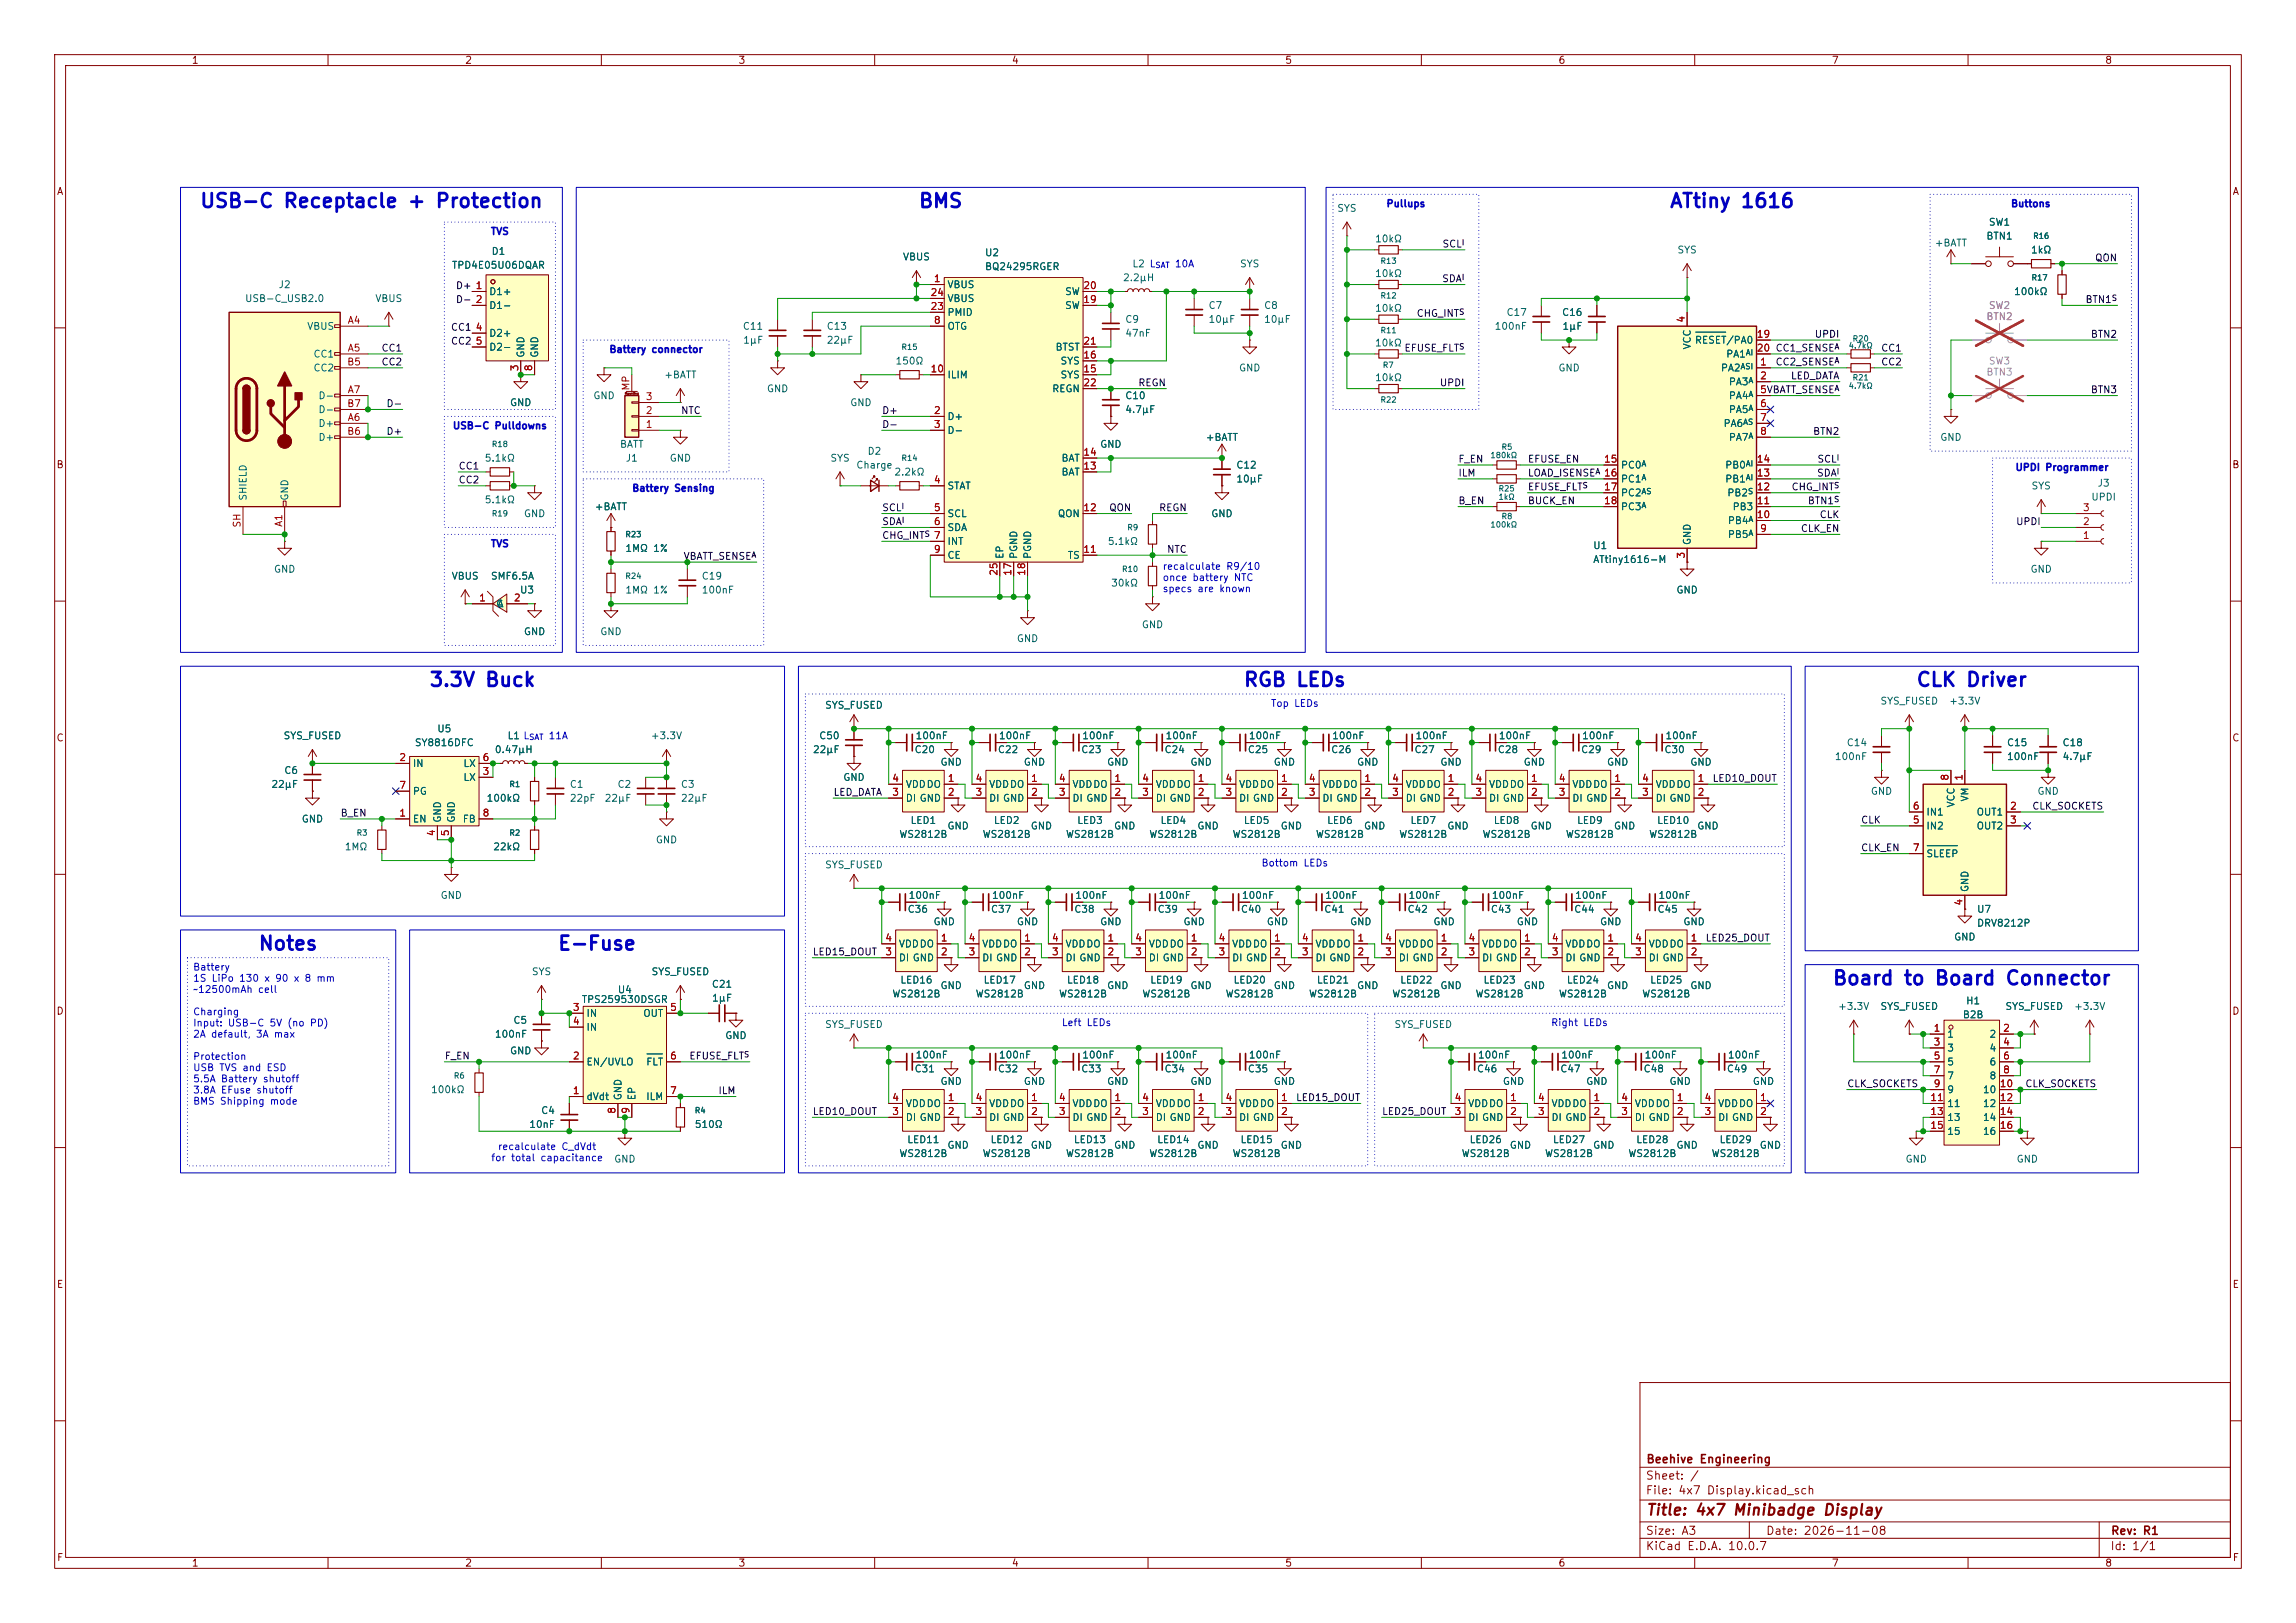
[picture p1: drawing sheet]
<svg xmlns="http://www.w3.org/2000/svg" width="420mm" height="297mm" viewBox="0 0 420 297" stroke-linecap="round" stroke-linejoin="round" font-family="sans-serif">
<defs><g id="words">
<g font-size="2.5" fill="#0000c2">
<text x="36.4" y="38.6">USB-C Receptacle + Protection</text>
<text x="167.9" y="38.6">BMS</text>
<text x="305.3" y="38.6">ATtiny 1616</text>
<text x="78.4" y="126.3">3.3V Buck</text>
<text x="227.3" y="126.3">RGB LEDs</text>
<text x="350.4" y="126.3">CLK Driver</text>
<text x="47.1" y="174.5">Notes</text>
<text x="101.9" y="174.5">E-Fuse</text>
<text x="335.1" y="180.9">Board to Board Connector</text>
</g>
<text font-size="2" fill="#840000" x="301" y="277.8">Title: 4x7 Minibadge Display</text>
<g font-size="1.5" fill="#840000">
<text x="301" y="268.1">Beehive Engineering</text>
<text x="300.9" y="273.8">File: 4x7 Display.kicad_sch</text>
<text x="300.9" y="271.1">Sheet: /</text>
<text x="300.9" y="281.2">Size: A3</text>
<text x="322.9" y="281.2">Date: 2026-11-08</text>
<text x="386" y="281.2">Rev: R1</text>
<text x="300.9" y="284">KiCad E.D.A. 10.0.7</text>
<text x="385.9" y="284">Id: 1/1</text>
</g>
<g font-size="1.3" fill="#840000">
<text x="35" y="12">1</text>
<text x="85" y="12">2</text>
<text x="135" y="12">3</text>
<text x="185" y="12">4</text>
<text x="235" y="12">5</text>
<text x="285" y="12">6</text>
<text x="335" y="12">7</text>
<text x="385" y="12">8</text>
<text x="10.3" y="36">A</text>
<text x="408.3" y="36">A</text>
<text x="10.2" y="86">B</text>
<text x="408.2" y="86">B</text>
<text x="10.2" y="136">C</text>
<text x="408.2" y="136">C</text>
<text x="10.2" y="186">D</text>
<text x="408.2" y="186">D</text>
<text x="10.3" y="236">E</text>
<text x="408.3" y="236">E</text>
<text x="10.3" y="286">F</text>
<text x="35" y="287">1</text>
<text x="85" y="287">2</text>
<text x="135" y="287">3</text>
<text x="185" y="287">4</text>
<text x="235" y="287">5</text>
<text x="285" y="287">6</text>
<text x="335" y="287">7</text>
<text x="385" y="287">8</text>
<text x="408.3" y="286">F</text>
</g>
<g font-size="1.3" fill="#006464">
<text x="244.5" y="39.1">SYS</text>
<text x="363.7" y="41.6">SW1</text>
<text x="89.8" y="46.9">D1</text>
<text x="165.1" y="48">VBUS</text>
<text x="180.1" y="47.2">U2</text>
<text x="251.4" y="44.7">10kΩ</text>
<text x="306.7" y="46.7">SYS</text>
<text x="353.8" y="45.4">+BATT</text>
<text x="363.2" y="44.1">BTN1</text>
<text x="371.4" y="46.7">1kΩ</text>
<text x="50.9" y="53">J2</text>
<text x="82.6" y="49.5">TPD4E05U06DQAR</text>
<text x="173.2" y="53">VBUS</text>
<text x="180.1" y="49.7">BQ24295RGER</text>
<text x="205.3" y="51.8">2.2μH</text>
<text x="207" y="49.2">L2 L</text>
<text x="226.7" y="49.2">SYS</text>
<text x="251.4" y="51">10kΩ</text>
<text x="44.7" y="55.6">USB-C_USB2.0</text>
<text x="68.5" y="55.6">VBUS</text>
<text x="89.4" y="54.3">D1+</text>
<text x="89.4" y="56.8">D1-</text>
<text x="173.2" y="58.1">PMID</text>
<text x="173.2" y="55.6">VBUS</text>
<text x="194.7" y="56.8">SW</text>
<text x="194.7" y="54.3">SW</text>
<text x="205.7" y="59.4">C9</text>
<text x="221" y="56.8">C7</text>
<text x="221" y="59.4">10μF</text>
<text x="231.1" y="56.8">C8</text>
<text x="231.1" y="59.4">10μF</text>
<text x="251.4" y="57.4">10kΩ</text>
<text x="275.5" y="58.1">C17</text>
<text x="285.6" y="58.1">C16</text>
<text x="368.3" y="54.3">100kΩ</text>
<text x="56.1" y="60.7">VBUS</text>
<text x="57.2" y="65.7">CC1</text>
<text x="89.4" y="61.9">D2+</text>
<text x="89.4" y="64.5">D2-</text>
<text x="96.2" y="65.6" transform="rotate(-90 96.2 65.6)">GND</text>
<text x="98.8" y="65.6" transform="rotate(-90 98.8 65.6)">GND</text>
<text x="135.8" y="60.7">C11</text>
<text x="135.8" y="63.2">1μF</text>
<text x="151.1" y="60.7">C13</text>
<text x="151.1" y="63.2">22μF</text>
<text x="173.2" y="60.7">OTG</text>
<text x="193" y="64.5">BTST</text>
<text x="205.7" y="61.9">47nF</text>
<text x="251.4" y="63.7">10kΩ</text>
<text x="273.3" y="60.7">100nF</text>
<text x="285.7" y="60.7">1μF</text>
<text x="309.6" y="64.1" transform="rotate(-90 309.6 64.1)">VCC</text>
<text x="309.9" y="63.2">RESET/PA0</text>
<text x="315.7" y="65.7">PA1</text>
<text x="57.2" y="68.3">CC2</text>
<text x="121.4" y="69.5">+BATT</text>
<text x="163.7" y="67">150Ω</text>
<text x="173.2" y="69.5">ILIM</text>
<text x="193.9" y="69.5">SYS</text>
<text x="193.9" y="67">SYS</text>
<text x="226.5" y="68.3">GND</text>
<text x="251.4" y="70.1">10kΩ</text>
<text x="285" y="68.3">GND</text>
<text x="314.7" y="68.3">PA2</text>
<text x="316.1" y="70.8">PA3</text>
<text x="58.1" y="73.4">D-</text>
<text x="58.1" y="75.9">D-</text>
<text x="93.2" y="74.6">GND</text>
<text x="108.4" y="73.4">GND</text>
<text x="140.2" y="72.1">GND</text>
<text x="155.4" y="74.6">GND</text>
<text x="173.2" y="77.2">D+</text>
<text x="192.4" y="72.1">REGN</text>
<text x="205.7" y="73.4">C10</text>
<text x="205.7" y="75.9">4.7μF</text>
<text x="316.1" y="73.4">PA4</text>
<text x="316.1" y="75.9">PA5</text>
<text x="58.1" y="78.4">D+</text>
<text x="58.1" y="81">D+</text>
<text x="113.3" y="82.2">BATT</text>
<text x="158.6" y="83.5">D2</text>
<text x="173.2" y="79.7">D-</text>
<text x="201.1" y="82.2">GND</text>
<text x="220.5" y="81">+BATT</text>
<text x="315.2" y="78.4">PA6</text>
<text x="316.1" y="81">PA7</text>
<text x="354.8" y="81">GND</text>
<text x="88.6" y="84.8">5.1kΩ</text>
<text x="114.4" y="84.8">J1</text>
<text x="122.4" y="84.8">GND</text>
<text x="151.8" y="84.8">SYS</text>
<text x="156.5" y="86.1">Charge</text>
<text x="163.5" y="87.3">2.2kΩ</text>
<text x="173.2" y="89.9">STAT</text>
<text x="194.1" y="87.3">BAT</text>
<text x="194.1" y="84.8">BAT</text>
<text x="226" y="86.1">C12</text>
<text x="226" y="88.6">10μF</text>
<text x="296.4" y="86.1">PC0</text>
<text x="296.4" y="88.6">PC1</text>
<text x="315.5" y="88.6">PB1</text>
<text x="315.5" y="86.1">PB0</text>
<text x="371.5" y="89.9">SYS</text>
<text x="383.6" y="89.4">J3</text>
<text x="45.4" y="91.7" transform="rotate(-90 45.4 91.7)">SHIELD</text>
<text x="53" y="91.7" transform="rotate(-90 53 91.7)">GND</text>
<text x="88.6" y="92.4">5.1kΩ</text>
<text x="95.7" y="94.9">GND</text>
<text x="108.7" y="93.7">+BATT</text>
<text x="173.2" y="94.9">SCL</text>
<text x="193.4" y="94.9">QON</text>
<text x="221.5" y="94.9">GND</text>
<text x="296.4" y="91.1">PC2</text>
<text x="296.4" y="93.7">PC3</text>
<text x="315.9" y="91.1">PB2</text>
<text x="316.8" y="93.7">PB3</text>
<text x="382.4" y="91.9">UPDI</text>
<text x="114.3" y="101.3">1MΩ 1%</text>
<text x="173.2" y="97.5">SDA</text>
<text x="173.2" y="100">INT</text>
<text x="202.5" y="100">5.1kΩ</text>
<text x="291.3" y="100.8">U1</text>
<text x="309.6" y="99.8" transform="rotate(-90 309.6 99.8)">GND</text>
<text x="316" y="98.8">PB5</text>
<text x="316" y="96.2">PB4</text>
<text x="50" y="105.1">GND</text>
<text x="82.5" y="106.4">VBUS</text>
<text x="89.7" y="106.4">SMF6.5A</text>
<text x="128.3" y="106.4">C19</text>
<text x="173.2" y="102.6">CE</text>
<text x="183.8" y="102.4" transform="rotate(-90 183.8 102.4)">EP</text>
<text x="186.4" y="102.4" transform="rotate(-90 186.4 102.4)">PGND</text>
<text x="188.9" y="102.4" transform="rotate(-90 188.9 102.4)">PGND</text>
<text x="195.2" y="102.6">TS</text>
<text x="203.1" y="107.6">30kΩ</text>
<text x="291.3" y="103.3">ATtiny1616-M</text>
<text x="371.3" y="105.1">GND</text>
<text x="90.7" y="111.5">C</text>
<text x="90.9" y="111.5">A</text>
<text x="95" y="108.9">U3</text>
<text x="114.3" y="108.9">1MΩ 1%</text>
<text x="128.3" y="108.9">100nF</text>
<text x="306.5" y="108.9">GND</text>
<text x="95.7" y="116.5">GND</text>
<text x="109.7" y="116.5">GND</text>
<text x="185.9" y="117.8">GND</text>
<text x="208.8" y="115.3">GND</text>
<text x="150.8" y="130">SYS_FUSED</text>
<text x="343.9" y="129.2">SYS_FUSED</text>
<text x="356.4" y="129.2">+3.3V</text>
<text x="51.8" y="135.6">SYS_FUSED</text>
<text x="75.8" y="136.9">SY8816DFC</text>
<text x="79.9" y="134.3">U5</text>
<text x="92.7" y="135.6">L1 L</text>
<text x="92.7" y="135.6">L1</text>
<text x="119" y="135.6">+3.3V</text>
<text x="149.7" y="135.6">C50</text>
<text x="167.4" y="135.6">100nF</text>
<text x="182.6" y="135.6">100nF</text>
<text x="197.9" y="135.6">100nF</text>
<text x="213.1" y="135.6">100nF</text>
<text x="228.3" y="135.6">100nF</text>
<text x="243.6" y="135.6">100nF</text>
<text x="258.8" y="135.6">100nF</text>
<text x="274.1" y="135.6">100nF</text>
<text x="289.3" y="135.6">100nF</text>
<text x="304.5" y="135.6">100nF</text>
<text x="337.7" y="136.9">C14</text>
<text x="367" y="136.9">C15</text>
<text x="377.2" y="136.9">C18</text>
<text x="51.9" y="141.9">C6</text>
<text x="75.4" y="140.7">IN</text>
<text x="84.7" y="143.2">LX</text>
<text x="84.7" y="140.7">LX</text>
<text x="90.4" y="138.1">0.47μH</text>
<text x="148.6" y="138.1">22μF</text>
<text x="154.1" y="143.2">GND</text>
<text x="167.2" y="138.1">C20</text>
<text x="171.9" y="140.4">GND</text>
<text x="182.4" y="138.1">C22</text>
<text x="187.2" y="140.4">GND</text>
<text x="197.7" y="138.1">C23</text>
<text x="202.4" y="140.4">GND</text>
<text x="212.9" y="138.1">C24</text>
<text x="217.6" y="140.4">GND</text>
<text x="228.2" y="138.1">C25</text>
<text x="232.9" y="140.4">GND</text>
<text x="243.4" y="138.1">C26</text>
<text x="248.1" y="140.4">GND</text>
<text x="258.6" y="138.1">C27</text>
<text x="263.4" y="140.4">GND</text>
<text x="273.9" y="138.1">C28</text>
<text x="278.6" y="140.4">GND</text>
<text x="289.1" y="138.1">C29</text>
<text x="293.8" y="140.4">GND</text>
<text x="304.4" y="138.1">C30</text>
<text x="309.1" y="140.4">GND</text>
<text x="335.5" y="139.4">100nF</text>
<text x="367" y="139.4">100nF</text>
<text x="377.2" y="139.4">4.7μF</text>
<text x="49.5" y="144.5">22μF</text>
<text x="75.4" y="145.7">PG</text>
<text x="88.9" y="147">100kΩ</text>
<text x="104.1" y="144.5">C1</text>
<text x="104.1" y="147">22pF</text>
<text x="110.5" y="147">22μF</text>
<text x="112.9" y="144.5">C2</text>
<text x="124.4" y="144.5">C3</text>
<text x="124.4" y="147">22μF</text>
<text x="165.6" y="147">DI GND</text>
<text x="165.6" y="144.5">VDDDO</text>
<text x="180.8" y="147">DI GND</text>
<text x="180.8" y="144.5">VDDDO</text>
<text x="196.1" y="147">DI GND</text>
<text x="196.1" y="144.5">VDDDO</text>
<text x="211.3" y="147">DI GND</text>
<text x="211.3" y="144.5">VDDDO</text>
<text x="226.5" y="147">DI GND</text>
<text x="226.5" y="144.5">VDDDO</text>
<text x="241.8" y="147">DI GND</text>
<text x="241.8" y="144.5">VDDDO</text>
<text x="257" y="147">DI GND</text>
<text x="257" y="144.5">VDDDO</text>
<text x="272.3" y="147">DI GND</text>
<text x="272.3" y="144.5">VDDDO</text>
<text x="287.5" y="147">DI GND</text>
<text x="287.5" y="144.5">VDDDO</text>
<text x="302.7" y="147">DI GND</text>
<text x="302.7" y="144.5">VDDDO</text>
<text x="342.1" y="145.7">GND</text>
<text x="352.3" y="149.6">IN1</text>
<text x="357.8" y="147.9" transform="rotate(-90 357.8 147.9)">VCC</text>
<text x="360.4" y="146.8" transform="rotate(-90 360.4 146.8)">VM</text>
<text x="361.5" y="149.6">OUT1</text>
<text x="372.6" y="145.7">GND</text>
<text x="55.1" y="150.8">GND</text>
<text x="63" y="155.9">1MΩ</text>
<text x="75.4" y="150.8">EN</text>
<text x="81" y="150.6" transform="rotate(-90 81 150.6)">GND</text>
<text x="83.5" y="150.6" transform="rotate(-90 83.5 150.6)">GND</text>
<text x="84.5" y="150.8">FB</text>
<text x="90.1" y="155.9">22kΩ</text>
<text x="119.9" y="154.6">GND</text>
<text x="164.4" y="153.6">WS2812B</text>
<text x="166.5" y="151.1">LED1</text>
<text x="173.2" y="152.1">GND</text>
<text x="179.6" y="153.6">WS2812B</text>
<text x="181.7" y="151.1">LED2</text>
<text x="188.4" y="152.1">GND</text>
<text x="194.9" y="153.6">WS2812B</text>
<text x="196.9" y="151.1">LED3</text>
<text x="203.7" y="152.1">GND</text>
<text x="210.1" y="153.6">WS2812B</text>
<text x="212.2" y="151.1">LED4</text>
<text x="218.9" y="152.1">GND</text>
<text x="225.4" y="153.6">WS2812B</text>
<text x="227.4" y="151.1">LED5</text>
<text x="234.2" y="152.1">GND</text>
<text x="240.6" y="153.6">WS2812B</text>
<text x="242.7" y="151.1">LED6</text>
<text x="249.4" y="152.1">GND</text>
<text x="255.8" y="153.6">WS2812B</text>
<text x="257.9" y="151.1">LED7</text>
<text x="264.6" y="152.1">GND</text>
<text x="271.1" y="153.6">WS2812B</text>
<text x="273.1" y="151.1">LED8</text>
<text x="279.9" y="152.1">GND</text>
<text x="286.3" y="153.6">WS2812B</text>
<text x="288.4" y="151.1">LED9</text>
<text x="295.1" y="152.1">GND</text>
<text x="301.6" y="153.6">WS2812B</text>
<text x="303" y="151.1">LED10</text>
<text x="310.4" y="152.1">GND</text>
<text x="352.3" y="152.1">IN2</text>
<text x="361.5" y="152.1">OUT2</text>
<text x="150.8" y="159.2">SYS_FUSED</text>
<text x="352.3" y="157.2">SLEEP</text>
<text x="80.5" y="164.8">GND</text>
<text x="165.9" y="167.3">C36</text>
<text x="166.1" y="164.8">100nF</text>
<text x="181.2" y="167.3">C37</text>
<text x="181.3" y="164.8">100nF</text>
<text x="196.4" y="167.3">C38</text>
<text x="196.6" y="164.8">100nF</text>
<text x="211.6" y="167.3">C39</text>
<text x="211.8" y="164.8">100nF</text>
<text x="226.9" y="167.3">C40</text>
<text x="227.1" y="164.8">100nF</text>
<text x="242.1" y="167.3">C41</text>
<text x="242.3" y="164.8">100nF</text>
<text x="257.4" y="167.3">C42</text>
<text x="257.5" y="164.8">100nF</text>
<text x="272.6" y="167.3">C43</text>
<text x="272.8" y="164.8">100nF</text>
<text x="287.8" y="167.3">C44</text>
<text x="288" y="164.8">100nF</text>
<text x="303.1" y="167.3">C45</text>
<text x="303.3" y="164.8">100nF</text>
<text x="360.4" y="163.3" transform="rotate(-90 360.4 163.3)">GND</text>
<text x="361.5" y="167.3">U7</text>
<text x="164.3" y="173.7">VDDDO</text>
<text x="170.7" y="169.6">GND</text>
<text x="179.6" y="173.7">VDDDO</text>
<text x="185.9" y="169.6">GND</text>
<text x="194.8" y="173.7">VDDDO</text>
<text x="201.1" y="169.6">GND</text>
<text x="210" y="173.7">VDDDO</text>
<text x="216.4" y="169.6">GND</text>
<text x="225.3" y="173.7">VDDDO</text>
<text x="231.6" y="169.6">GND</text>
<text x="240.5" y="173.7">VDDDO</text>
<text x="246.9" y="169.6">GND</text>
<text x="255.8" y="173.7">VDDDO</text>
<text x="262.1" y="169.6">GND</text>
<text x="271" y="173.7">VDDDO</text>
<text x="277.3" y="169.6">GND</text>
<text x="286.2" y="173.7">VDDDO</text>
<text x="292.6" y="169.6">GND</text>
<text x="301.5" y="173.7">VDDDO</text>
<text x="307.8" y="169.6">GND</text>
<text x="357.3" y="172.4">GND</text>
<text x="361.5" y="169.9">DRV8212P</text>
<text x="97.2" y="178.8">SYS</text>
<text x="119.1" y="178.8">SYS_FUSED</text>
<text x="164.3" y="176.2">DI GND</text>
<text x="179.6" y="176.2">DI GND</text>
<text x="194.8" y="176.2">DI GND</text>
<text x="210" y="176.2">DI GND</text>
<text x="225.3" y="176.2">DI GND</text>
<text x="240.5" y="176.2">DI GND</text>
<text x="255.8" y="176.2">DI GND</text>
<text x="271" y="176.2">DI GND</text>
<text x="286.2" y="176.2">DI GND</text>
<text x="301.5" y="176.2">DI GND</text>
<text x="106.3" y="183.8">TPS259530DSGR</text>
<text x="112.9" y="182.1">U4</text>
<text x="130.1" y="181">C21</text>
<text x="130.1" y="183.6">1μF</text>
<text x="163.1" y="182.8">WS2812B</text>
<text x="164.6" y="180.3">LED16</text>
<text x="171.9" y="181.3">GND</text>
<text x="178.4" y="182.8">WS2812B</text>
<text x="179.8" y="180.3">LED17</text>
<text x="187.2" y="181.3">GND</text>
<text x="193.6" y="182.8">WS2812B</text>
<text x="195.1" y="180.3">LED18</text>
<text x="202.4" y="181.3">GND</text>
<text x="208.8" y="182.8">WS2812B</text>
<text x="210.3" y="180.3">LED19</text>
<text x="217.6" y="181.3">GND</text>
<text x="224.1" y="182.8">WS2812B</text>
<text x="225.5" y="180.3">LED20</text>
<text x="232.9" y="181.3">GND</text>
<text x="239.3" y="182.8">WS2812B</text>
<text x="240.8" y="180.3">LED21</text>
<text x="248.1" y="181.3">GND</text>
<text x="254.6" y="182.8">WS2812B</text>
<text x="256" y="180.3">LED22</text>
<text x="263.4" y="181.3">GND</text>
<text x="269.8" y="182.8">WS2812B</text>
<text x="271.3" y="180.3">LED23</text>
<text x="278.6" y="181.3">GND</text>
<text x="285" y="182.8">WS2812B</text>
<text x="286.5" y="180.3">LED24</text>
<text x="293.8" y="181.3">GND</text>
<text x="300.3" y="182.8">WS2812B</text>
<text x="301.7" y="180.3">LED25</text>
<text x="309.1" y="181.3">GND</text>
<text x="336.1" y="185.1">+3.3V</text>
<text x="343.9" y="185.1">SYS_FUSED</text>
<text x="359.5" y="184.1">H1</text>
<text x="366.7" y="185.1">SYS_FUSED</text>
<text x="379.3" y="185.1">+3.3V</text>
<text x="90.4" y="190.2">100nF</text>
<text x="93.8" y="187.7">C5</text>
<text x="107.2" y="186.4">IN</text>
<text x="107.2" y="188.9">IN</text>
<text x="117.6" y="186.4">OUT</text>
<text x="132.6" y="190.4">GND</text>
<text x="150.8" y="188.4">SYS_FUSED</text>
<text x="255" y="188.4">SYS_FUSED</text>
<text x="356.1" y="190.2">1</text>
<text x="358.9" y="186.6">B2B</text>
<text x="363.8" y="190.2">2</text>
<text x="93.2" y="193.2">GND</text>
<text x="107.2" y="195.3">EN/UVLO</text>
<text x="118.1" y="195.3">FLT</text>
<text x="167.2" y="196.5">C31</text>
<text x="167.4" y="194">100nF</text>
<text x="182.4" y="196.5">C32</text>
<text x="182.6" y="194">100nF</text>
<text x="197.7" y="196.5">C33</text>
<text x="197.9" y="194">100nF</text>
<text x="212.9" y="196.5">C34</text>
<text x="213.1" y="194">100nF</text>
<text x="228.2" y="196.5">C35</text>
<text x="228.3" y="194">100nF</text>
<text x="270.1" y="196.5">C46</text>
<text x="270.2" y="194">100nF</text>
<text x="285.3" y="196.5">C47</text>
<text x="285.5" y="194">100nF</text>
<text x="300.5" y="196.5">C48</text>
<text x="300.7" y="194">100nF</text>
<text x="315.8" y="196.5">C49</text>
<text x="316" y="194">100nF</text>
<text x="356.1" y="192.7">3</text>
<text x="356.1" y="195.3">5</text>
<text x="356.1" y="197.8">7</text>
<text x="363.8" y="192.7">4</text>
<text x="363.8" y="195.3">6</text>
<text x="363.8" y="197.8">8</text>
<text x="78.7" y="200.4">100kΩ</text>
<text x="107.2" y="201.6">dVdt</text>
<text x="114" y="201.4" transform="rotate(-90 114 201.4)">GND</text>
<text x="116.5" y="201.4" transform="rotate(-90 116.5 201.4)">EP</text>
<text x="118.1" y="201.6">ILM</text>
<text x="165.6" y="202.9">VDDDO</text>
<text x="171.9" y="198.8">GND</text>
<text x="180.8" y="202.9">VDDDO</text>
<text x="187.2" y="198.8">GND</text>
<text x="196.1" y="202.9">VDDDO</text>
<text x="202.4" y="198.8">GND</text>
<text x="211.3" y="202.9">VDDDO</text>
<text x="217.6" y="198.8">GND</text>
<text x="226.5" y="202.9">VDDDO</text>
<text x="232.9" y="198.8">GND</text>
<text x="268.5" y="202.9">VDDDO</text>
<text x="274.8" y="198.8">GND</text>
<text x="283.7" y="202.9">VDDDO</text>
<text x="290" y="198.8">GND</text>
<text x="298.9" y="202.9">VDDDO</text>
<text x="305.3" y="198.8">GND</text>
<text x="314.2" y="202.9">VDDDO</text>
<text x="320.5" y="198.8">GND</text>
<text x="356.1" y="200.4">9</text>
<text x="356.1" y="202.9">11</text>
<text x="362.6" y="200.4">10</text>
<text x="362.6" y="202.9">12</text>
<text x="96.7" y="206.7">10nF</text>
<text x="98.9" y="204.2">C4</text>
<text x="127" y="206.7">510Ω</text>
<text x="165.6" y="205.4">DI GND</text>
<text x="165.8" y="209.5">LED11</text>
<text x="180.8" y="205.4">DI GND</text>
<text x="181.1" y="209.5">LED12</text>
<text x="196.1" y="205.4">DI GND</text>
<text x="196.3" y="209.5">LED13</text>
<text x="211.3" y="205.4">DI GND</text>
<text x="211.6" y="209.5">LED14</text>
<text x="226.5" y="205.4">DI GND</text>
<text x="226.8" y="209.5">LED15</text>
<text x="268.5" y="205.4">DI GND</text>
<text x="268.7" y="209.5">LED26</text>
<text x="283.7" y="205.4">DI GND</text>
<text x="284" y="209.5">LED27</text>
<text x="298.9" y="205.4">DI GND</text>
<text x="299.2" y="209.5">LED28</text>
<text x="314.2" y="205.4">DI GND</text>
<text x="314.4" y="209.5">LED29</text>
<text x="356.1" y="205.4">13</text>
<text x="356.1" y="208">15</text>
<text x="362.6" y="205.4">14</text>
<text x="362.6" y="208">16</text>
<text x="112.2" y="213.1">GND</text>
<text x="164.4" y="212">WS2812B</text>
<text x="173.2" y="210.5">GND</text>
<text x="179.6" y="212">WS2812B</text>
<text x="188.4" y="210.5">GND</text>
<text x="194.9" y="212">WS2812B</text>
<text x="203.7" y="210.5">GND</text>
<text x="210.1" y="212">WS2812B</text>
<text x="218.9" y="210.5">GND</text>
<text x="225.4" y="212">WS2812B</text>
<text x="234.2" y="210.5">GND</text>
<text x="267.3" y="212">WS2812B</text>
<text x="276.1" y="210.5">GND</text>
<text x="282.5" y="212">WS2812B</text>
<text x="291.3" y="210.5">GND</text>
<text x="297.7" y="212">WS2812B</text>
<text x="306.5" y="210.5">GND</text>
<text x="313" y="212">WS2812B</text>
<text x="321.8" y="210.5">GND</text>
<text x="348.5" y="213.1">GND</text>
<text x="368.8" y="213.1">GND</text>
</g>
<g font-size="1.3" fill="#0000c2">
<text x="253.5" y="38.2">Pullups</text>
<text x="367.7" y="38.2">Buttons</text>
<text x="89.7" y="43.3">TVS</text>
<text x="214.8" y="49.2">10A</text>
<text x="111.4" y="64.9">Battery connector</text>
<text x="82.7" y="78.9">USB-C Pulldowns</text>
<text x="368.6" y="86.5">UPDI Programmer</text>
<text x="115.5" y="90.3">Battery Sensing</text>
<text x="89.7" y="100.4">TVS</text>
<text x="212.6" y="104.6">recalculate R9/10</text>
<text x="212.6" y="106.6">once battery NTC</text>
<text x="212.6" y="108.7">specs are known</text>
<text x="232.4" y="129.7">Top LEDs</text>
<text x="100.2" y="135.6">11A</text>
<text x="230.7" y="158.9">Bottom LEDs</text>
<text x="35.2" y="177.9">Battery</text>
<text x="35.2" y="180">1S LiPo 130 x 90 x 8 mm</text>
<text x="35.2" y="182">~12500mAh cell</text>
<text x="35.2" y="186.1">Charging</text>
<text x="35.2" y="188.1">Input: USB-C 5V (no PD)</text>
<text x="35.2" y="190.2">2A default, 3A max</text>
<text x="194.1" y="188.1">Left LEDs</text>
<text x="283.6" y="188.1">Right LEDs</text>
<text x="35.2" y="194.3">Protection</text>
<text x="35.2" y="196.3">USB TVS and ESD</text>
<text x="35.2" y="198.4">5.5A Battery shutoff</text>
<text x="35.2" y="200.4">3.8A EFuse shutoff</text>
<text x="35.2" y="202.5">BMS Shipping mode</text>
<text x="89.7" y="212.8">for total capacitance</text>
<text x="91" y="210.8">recalculate C_dVdt</text>
</g>
<g font-size="1.3" fill="#0f0f0f">
<text x="263.8" y="45.6">SCL</text>
<text x="83.3" y="53.2">D+ 1</text>
<text x="263.7" y="51.9">SDA</text>
<text x="383.1" y="48.1">QON</text>
<text x="83.3" y="55.8">D- 2</text>
<text x="259" y="58.3">CHG_INT</text>
<text x="381.4" y="55.8">BTN1</text>
<text x="69.7" y="64.6">CC1</text>
<text x="82.4" y="60.8">CC1</text>
<text x="82.4" y="63.4">CC2</text>
<text x="256.8" y="64.6">EFUSE_FLT</text>
<text x="331.8" y="62.1">UPDI</text>
<text x="344" y="64.6">CC1</text>
<text x="382.3" y="62.1">BTN2</text>
<text x="69.7" y="67.2">CC2</text>
<text x="208.1" y="71">REGN</text>
<text x="263.3" y="71">UPDI</text>
<text x="324.7" y="67.2">CC2_SENSE</text>
<text x="327.5" y="69.7">LED_DATA</text>
<text x="344" y="67.2">CC2</text>
<text x="70.6" y="74.8">D-</text>
<text x="124.5" y="76.1">NTC</text>
<text x="161.3" y="76.1">D+</text>
<text x="382.3" y="72.3">BTN3</text>
<text x="70.6" y="79.9">D+</text>
<text x="161.3" y="78.6">D-</text>
<text x="331.5" y="79.9">BTN2</text>
<text x="83.8" y="88.8">CC2</text>
<text x="83.8" y="86.2">CC1</text>
<text x="266.7" y="87.5">ILM</text>
<text x="266.7" y="85">F_EN</text>
<text x="279.4" y="85">EFUSE_EN</text>
<text x="279.4" y="87.5">LOAD_ISENSE</text>
<text x="332.3" y="87.5">SDA</text>
<text x="332.3" y="85">SCL</text>
<text x="161.3" y="93.9">SCL</text>
<text x="202.8" y="93.9">QON</text>
<text x="211.9" y="93.9">REGN</text>
<text x="266.7" y="92.6">B_EN</text>
<text x="279.4" y="92.6">BUCK_EN</text>
<text x="279.4" y="90">EFUSE_FLT</text>
<text x="327.6" y="90">CHG_INT</text>
<text x="330.6" y="92.6">BTN1</text>
<text x="332.8" y="95.1">CLK</text>
<text x="161.3" y="98.9">CHG_INT</text>
<text x="161.3" y="96.4">SDA</text>
<text x="213.4" y="101.5">NTC</text>
<text x="329.3" y="97.7">CLK_EN</text>
<text x="368.7" y="96.4">UPDI</text>
<text x="124.9" y="102.7">VBATT_SENSE</text>
<text x="313.2" y="143.4">LED10_DOUT</text>
<text x="62.2" y="149.7">B_EN</text>
<text x="152.4" y="145.9">LED_DATA</text>
<text x="371.6" y="148.5">CLK_SOCKETS</text>
<text x="340.3" y="151">CLK</text>
<text x="340.3" y="156.1">CLK_EN</text>
<text x="311.9" y="172.6">LED25_DOUT</text>
<text x="148.6" y="175.1">LED15_DOUT</text>
<text x="81.3" y="194.2">F_EN</text>
<text x="126" y="194.2">EFUSE_FLT</text>
<text x="131.3" y="200.5">ILM</text>
<text x="237" y="201.8">LED15_DOUT</text>
<text x="337.8" y="199.3">CLK_SOCKETS</text>
<text x="370.4" y="199.3">CLK_SOCKETS</text>
<text x="148.6" y="204.3">LED10_DOUT</text>
<text x="252.7" y="204.3">LED25_DOUT</text>
</g>
<g font-size="1.3" fill="#a90000">
<text x="86.9" y="53.2">1</text>
<text x="170.7" y="51.9">1</text>
<text x="198.1" y="53.2">20</text>
<text x="63.5" y="59.6">A4</text>
<text x="86.9" y="55.7">2</text>
<text x="170.1" y="57">23</text>
<text x="170.1" y="54.5">24</text>
<text x="170.7" y="59.6">8</text>
<text x="198.1" y="55.7">19</text>
<text x="308.5" y="59.2" transform="rotate(-90 308.5 59.2)">4</text>
<text x="63.5" y="64.6">A5</text>
<text x="86.9" y="60.8">4</text>
<text x="86.9" y="63.4">5</text>
<text x="198.1" y="65.9">16</text>
<text x="198.1" y="63.4">21</text>
<text x="321.2" y="62.1">19</text>
<text x="321.2" y="64.6">20 CC1_SENSE</text>
<text x="321.2" y="64.6">20</text>
<text x="63.4" y="67.2">B5</text>
<text x="95.1" y="68" transform="rotate(-90 95.1 68)">3</text>
<text x="97.7" y="68" transform="rotate(-90 97.7 68)">8</text>
<text x="115.4" y="71.6" transform="rotate(-90 115.4 71.6)">MP</text>
<text x="170.1" y="68.4">10</text>
<text x="198.1" y="68.4">15</text>
<text x="198.1" y="71">22</text>
<text x="321.8" y="67.2">1</text>
<text x="321.8" y="69.7">2</text>
<text x="63.4" y="74.8">B7</text>
<text x="63.5" y="77.3">A6</text>
<text x="63.5" y="72.3">A7</text>
<text x="118" y="76.1">2</text>
<text x="118" y="73.5">3</text>
<text x="170.7" y="76.1">2</text>
<text x="321.8" y="72.3">5VBATT_SENSE</text>
<text x="321.8" y="74.8">6</text>
<text x="321.8" y="77.3">7</text>
<text x="321.8" y="72.3">5</text>
<text x="63.4" y="79.9">B6</text>
<text x="118" y="78.6">1</text>
<text x="170.7" y="78.6">3</text>
<text x="198.1" y="83.7">14</text>
<text x="321.8" y="79.9">8</text>
<text x="170.7" y="88.8">4</text>
<text x="198.1" y="86.2">13</text>
<text x="293.3" y="85">15</text>
<text x="293.3" y="87.5">16</text>
<text x="321.2" y="87.5">13</text>
<text x="321.2" y="85">14</text>
<text x="170.7" y="93.8">5</text>
<text x="198.1" y="93.8">12</text>
<text x="293.3" y="90">17</text>
<text x="293.3" y="92.6">18</text>
<text x="321.2" y="95.1">10</text>
<text x="321.2" y="92.6">11</text>
<text x="321.2" y="90">12</text>
<text x="380.9" y="93.8">3</text>
<text x="44.3" y="96.6" transform="rotate(-90 44.3 96.6)">SH</text>
<text x="51.9" y="96.5" transform="rotate(-90 51.9 96.5)">A1</text>
<text x="170.7" y="96.4">6</text>
<text x="170.7" y="98.9">7</text>
<text x="170.7" y="101.5">9</text>
<text x="198.1" y="101.5">11</text>
<text x="321.8" y="97.7">9</text>
<text x="380.9" y="98.9">1</text>
<text x="380.9" y="96.4">2</text>
<text x="182.7" y="105.5" transform="rotate(-90 182.7 105.5)">25</text>
<text x="185.3" y="105.5" transform="rotate(-90 185.3 105.5)">17</text>
<text x="187.8" y="105.5" transform="rotate(-90 187.8 105.5)">18</text>
<text x="308.5" y="102.3" transform="rotate(-90 308.5 102.3)">3</text>
<text x="87.5" y="110.4">1</text>
<text x="93.9" y="110.4">2</text>
<text x="72.9" y="139.6">2</text>
<text x="88.2" y="142.1">3</text>
<text x="88.2" y="139.6">6</text>
<text x="163.1" y="143.4">4</text>
<text x="173.3" y="143.4">1</text>
<text x="178.3" y="143.4">4</text>
<text x="188.5" y="143.4">1</text>
<text x="193.6" y="143.4">4</text>
<text x="203.7" y="143.4">1</text>
<text x="208.8" y="143.4">4</text>
<text x="219" y="143.4">1</text>
<text x="224.1" y="143.4">4</text>
<text x="234.2" y="143.4">1</text>
<text x="239.3" y="143.4">4</text>
<text x="249.5" y="143.4">1</text>
<text x="254.5" y="143.4">4</text>
<text x="264.7" y="143.4">1</text>
<text x="269.8" y="143.4">4</text>
<text x="279.9" y="143.4">1</text>
<text x="285" y="143.4">4</text>
<text x="295.2" y="143.4">1</text>
<text x="300.3" y="143.4">4</text>
<text x="310.4" y="143.4">1</text>
<text x="356.7" y="143" transform="rotate(-90 356.7 143)">8</text>
<text x="359.3" y="143" transform="rotate(-90 359.3 143)">1</text>
<text x="72.9" y="149.7">1</text>
<text x="72.9" y="144.6">7</text>
<text x="88.2" y="149.7">8</text>
<text x="163.1" y="145.9">3</text>
<text x="173.3" y="145.9">2</text>
<text x="178.3" y="145.9">3</text>
<text x="188.5" y="145.9">2</text>
<text x="193.6" y="145.9">3</text>
<text x="203.7" y="145.9">2</text>
<text x="208.8" y="145.9">3</text>
<text x="219" y="145.9">2</text>
<text x="224.1" y="145.9">3</text>
<text x="234.2" y="145.9">2</text>
<text x="239.3" y="145.9">3</text>
<text x="249.5" y="145.9">2</text>
<text x="254.5" y="145.9">3</text>
<text x="264.7" y="145.9">2</text>
<text x="269.8" y="145.9">3</text>
<text x="279.9" y="145.9">2</text>
<text x="285" y="145.9">3</text>
<text x="295.2" y="145.9">2</text>
<text x="300.3" y="145.9">3</text>
<text x="310.4" y="145.9">2</text>
<text x="349.8" y="148.5">6</text>
<text x="367.6" y="148.5">2</text>
<text x="79.9" y="153.1" transform="rotate(-90 79.9 153.1)">4</text>
<text x="82.4" y="153.1" transform="rotate(-90 82.4 153.1)">5</text>
<text x="349.8" y="151">5</text>
<text x="367.6" y="151">3</text>
<text x="349.8" y="156.1">7</text>
<text x="359.3" y="165.8" transform="rotate(-90 359.3 165.8)">4</text>
<text x="161.8" y="172.6">4</text>
<text x="172" y="172.6">1</text>
<text x="177.1" y="172.6">4</text>
<text x="187.2" y="172.6">1</text>
<text x="192.3" y="172.6">4</text>
<text x="202.5" y="172.6">1</text>
<text x="207.5" y="172.6">4</text>
<text x="217.7" y="172.6">1</text>
<text x="222.8" y="172.6">4</text>
<text x="232.9" y="172.6">1</text>
<text x="238" y="172.6">4</text>
<text x="248.2" y="172.6">1</text>
<text x="253.3" y="172.6">4</text>
<text x="263.4" y="172.6">1</text>
<text x="268.5" y="172.6">4</text>
<text x="278.7" y="172.6">1</text>
<text x="283.7" y="172.6">4</text>
<text x="293.9" y="172.6">1</text>
<text x="299" y="172.6">4</text>
<text x="309.1" y="172.6">1</text>
<text x="161.8" y="175.1">3</text>
<text x="172" y="175.1">2</text>
<text x="177.1" y="175.1">3</text>
<text x="187.2" y="175.1">2</text>
<text x="192.3" y="175.1">3</text>
<text x="202.5" y="175.1">2</text>
<text x="207.5" y="175.1">3</text>
<text x="217.7" y="175.1">2</text>
<text x="222.8" y="175.1">3</text>
<text x="232.9" y="175.1">2</text>
<text x="238" y="175.1">3</text>
<text x="248.2" y="175.1">2</text>
<text x="253.3" y="175.1">3</text>
<text x="263.4" y="175.1">2</text>
<text x="268.5" y="175.1">3</text>
<text x="278.7" y="175.1">2</text>
<text x="283.7" y="175.1">3</text>
<text x="293.9" y="175.1">2</text>
<text x="299" y="175.1">3</text>
<text x="309.1" y="175.1">2</text>
<text x="104.7" y="185.3">3</text>
<text x="122.5" y="185.3">5</text>
<text x="104.7" y="187.8">4</text>
<text x="353.6" y="189.1">1</text>
<text x="353.6" y="191.6">3</text>
<text x="366.3" y="189.1">2</text>
<text x="366.3" y="191.6">4</text>
<text x="104.7" y="194.2">2</text>
<text x="122.5" y="194.2">6</text>
<text x="353.6" y="194.2">5</text>
<text x="353.6" y="196.7">7</text>
<text x="366.3" y="194.2">6</text>
<text x="366.3" y="196.7">8</text>
<text x="104.7" y="200.5">1</text>
<text x="112.9" y="203.9" transform="rotate(-90 112.9 203.9)">8</text>
<text x="115.4" y="203.9" transform="rotate(-90 115.4 203.9)">9</text>
<text x="122.5" y="200.5">7</text>
<text x="163.1" y="201.8">4</text>
<text x="173.3" y="201.8">1</text>
<text x="178.3" y="201.8">4</text>
<text x="188.5" y="201.8">1</text>
<text x="193.6" y="201.8">4</text>
<text x="203.7" y="201.8">1</text>
<text x="208.8" y="201.8">4</text>
<text x="219" y="201.8">1</text>
<text x="224.1" y="201.8">4</text>
<text x="234.2" y="201.8">1</text>
<text x="266" y="201.8">4</text>
<text x="276.1" y="201.8">1</text>
<text x="281.2" y="201.8">4</text>
<text x="291.4" y="201.8">1</text>
<text x="296.4" y="201.8">4</text>
<text x="306.6" y="201.8">1</text>
<text x="311.7" y="201.8">4</text>
<text x="321.8" y="201.8">1</text>
<text x="353" y="201.8">11</text>
<text x="353.6" y="199.3">9</text>
<text x="365.7" y="199.3">10</text>
<text x="365.7" y="201.8">12</text>
<text x="163.1" y="204.3">3</text>
<text x="173.3" y="204.3">2</text>
<text x="178.3" y="204.3">3</text>
<text x="188.5" y="204.3">2</text>
<text x="193.6" y="204.3">3</text>
<text x="203.7" y="204.3">2</text>
<text x="208.8" y="204.3">3</text>
<text x="219" y="204.3">2</text>
<text x="224.1" y="204.3">3</text>
<text x="234.2" y="204.3">2</text>
<text x="266" y="204.3">3</text>
<text x="276.1" y="204.3">2</text>
<text x="281.2" y="204.3">3</text>
<text x="291.4" y="204.3">2</text>
<text x="296.4" y="204.3">3</text>
<text x="306.6" y="204.3">2</text>
<text x="311.7" y="204.3">3</text>
<text x="321.8" y="204.3">2</text>
<text x="353" y="204.3">13</text>
<text x="353" y="206.9">15</text>
<text x="365.7" y="204.3">14</text>
<text x="365.7" y="206.9">16</text>
</g>
<g font-size="1.3" fill="#989898">
<text x="363.2" y="58.9">BTN2</text>
<text x="363.7" y="56.8">SW2</text>
<text x="363.2" y="69">BTN3</text>
<text x="363.7" y="67">SW3</text>
</g>
<g font-size="1" fill="#0f0f0f">
<text x="267.3" y="45.1">I</text>
<text x="267.3" y="51.5">I</text>
<text x="266.8" y="57.8">S</text>
<text x="386.2" y="55.3">S</text>
<text x="266.8" y="64.2">S</text>
<text x="335.5" y="64.2">A</text>
<text x="335.5" y="66.7">A</text>
<text x="335.5" y="71.8">A</text>
<text x="289.4" y="89.6">S</text>
<text x="291.7" y="87.1">A</text>
<text x="335.4" y="89.6">S</text>
<text x="335.9" y="84.5">I</text>
<text x="335.9" y="87.1">I</text>
<text x="164.8" y="93.4">I</text>
<text x="164.9" y="95.9">I</text>
<text x="335.4" y="92.1">S</text>
<text x="169" y="98.5">S</text>
<text x="137.4" y="102.3">A</text>
<text x="136" y="193.7">S</text>
</g>
<g font-size="1" fill="#006464">
<text x="371.8" y="43.9">R16</text>
<text x="252.4" y="48.5">R13</text>
<text x="371.5" y="51.6">R17</text>
<text x="252.4" y="54.9">R12</text>
<text x="164.8" y="64.3">R15</text>
<text x="252.4" y="61.2">R11</text>
<text x="319.2" y="65.3">AI</text>
<text x="338.1" y="64">4.7kΩ</text>
<text x="338.8" y="62.7">R20</text>
<text x="252.8" y="67.6">R7</text>
<text x="318.3" y="67.8">ASI</text>
<text x="319.7" y="70.4">A</text>
<text x="338.1" y="71.4">4.7kΩ</text>
<text x="338.8" y="69.9">R21</text>
<text x="252.4" y="73.9">R22</text>
<text x="318.8" y="78">AS</text>
<text x="319.7" y="72.9">A</text>
<text x="319.7" y="75.4">A</text>
<text x="89.9" y="82">R18</text>
<text x="274.6" y="82.6">R5</text>
<text x="319.7" y="80.5">A</text>
<text x="164.8" y="84.6">R14</text>
<text x="272.5" y="84.1">180kΩ</text>
<text x="300.2" y="85.6">A</text>
<text x="300.2" y="88.1">A</text>
<text x="319.2" y="88.1">AI</text>
<text x="319.2" y="85.6">AI</text>
<text x="89.9" y="94.7">R19</text>
<text x="274" y="90.2">R25</text>
<text x="274" y="91.7">1kΩ</text>
<text x="274.6" y="95.3">R8</text>
<text x="300.2" y="90.7">AS</text>
<text x="300.2" y="93.2">A</text>
<text x="319.6" y="90.7">S</text>
<text x="319.7" y="95.8">A</text>
<text x="114.3" y="98.6">R23</text>
<text x="206.1" y="97.3">R9</text>
<text x="272.5" y="96.8">100kΩ</text>
<text x="319.7" y="98.3">A</text>
<text x="114.3" y="106.2">R24</text>
<text x="205.1" y="104.9">R10</text>
<text x="93.1" y="144.3">R1</text>
<text x="65.1" y="153.2">R3</text>
<text x="93.1" y="153.2">R2</text>
<text x="82.9" y="197.6">R6</text>
<text x="127" y="204">R4</text>
</g>
<g font-size="1" fill="#0000c2">
<text x="211.2" y="49.3">SAT</text>
<text x="96.7" y="135.7">SAT</text>
</g>
<text font-size=".4" fill="#840000" x="114.3" y="72.3">Mounting</text>
</g></defs>
<g fill="none" stroke="#840000" stroke-width=".18">
<path d="M10 10h400v277h-400zM12 12h396v273h-396zM60 10v2M110 10v2M160 10v2M210 10v2M260 10v2M310 10v2M360 10v2M10 60h2M408 60h2M10 110h2"/>
<path d="M408 110h2M10 160h2M408 160h2M10 210h2M408 210h2M300 253h108v32h-108zM10 260h2M300 278.5h108M300 274.5h108M300 268.5h108M320 278.5v3M384 278.5v6.5"/>
<path d="M408 260h2M60 285v2M110 285v2M160 285v2M210 285v2M260 285v2M300 281.5h108M310 285v2M360 285v2"/>
</g>
<path d="M180.3 141h7.7v7.6h-7.7z" fill="#ffffc2"/>
<g fill="none" stroke="#840000" stroke-width=".18">
<path d="M177.8 143.5h2.5M177.8 146.1h2.5M180.3 141h7.7v7.6h-7.7zM188 143.5h2.5M188 146.1h2.5M190.5 146.1v1.2h1.3l-1.3 1.3-1.3-1.3h1.3M190.5 146.1h.1M99.1 190.5v1.3h1.2l-1.2 1.2-1.3-1.2h1.3M99.1 190.5h.1M99.1 185.4v2.1M99.1 188.5v2M104.1 201.9v2.1"/>
<path d="M104.1 205v2M114.3 207v1.3h1.3l-1.3 1.3-1.3-1.3h1.3M114.3 207h.1"/>
</g>
<path d="M97.5 187.5h3.1M97.5 188.5h3.1M102.6 204h3.1M102.6 205h3.1" fill="none" stroke="#840000" stroke-width=".3"/>
<path d="M165.1 141h7.6v7.6h-7.6z" fill="#ffffc2"/>
<g fill="none" stroke="#840000" stroke-width=".18">
<path d="M281.9 55.9v2M281.9 58.9v2.1M210.8 109.2v1.3h1.3l-1.3 1.3-1.3-1.3h1.3M210.8 109.2h.1M210.8 102.9v.7M210.8 107.2v.8M204.5 135.9v1.3h1.2l-1.2 1.2-1.3-1.2h1.3M204.5 135.9h.1M162.6 143.5h2.5M162.6 146.1h2.5M165.1 141h7.6v7.6h-7.6zM172.7 143.5h2.6"/>
<path d="M172.7 146.1h2.6M175.3 146.1v1.2h1.2l-1.2 1.3-1.3-1.3h1.3M175.3 146.1h.1M250.2 175.3v1.2h1.3l-1.3 1.3-1.3-1.3h1.3M250.2 175.3h.1"/>
</g>
<path d="M210.1 103.6h1.5v3.6h-1.5z" fill="none" stroke="#840000" stroke-width=".2"/>
<path d="M280.4 57.9h3.1M280.4 58.9h3.1" fill="none" stroke="#840000" stroke-width=".3"/>
<path d="M106.7 184.2h15.2v17.7h-15.2z" fill="#ffffc2"/>
<path d="M104.1 194.3h2.6M104.1 185.4h2.6M104.1 188h2.6M106.7 184.2h15.2v17.7h-15.2zM121.9 194.3h2.6M121.9 185.4h2.6M104.1 200.7h2.6M113 201.9v2.6M115.6 201.9v2.6M121.9 200.7h2.6" fill="none" stroke="#840000" stroke-width=".18"/>
<path d="M118.4 192.9h2.8" fill="none" stroke="#006464" stroke-width=".18"/>
<path d="M240 170.2h7.6v7.6h-7.6z" fill="#ffffc2"/>
<path d="M188 165.1v1.3h1.2l-1.2 1.2-1.3-1.2h1.3M188 165.1h.1M233.7 165.1v1.3h1.2l-1.2 1.2-1.3-1.2h1.3M233.7 165.1h.1M237.5 172.7h2.5M237.5 175.3h2.5M240 170.2h7.6v7.6h-7.6zM247.6 172.7h2.6M247.6 175.3h2.6" fill="none" stroke="#840000" stroke-width=".18"/>
<path d="M172.7 50.8h25.4v52.1h-25.4z" fill="#ffffc2"/>
<g fill="none" stroke="#840000" stroke-width=".18">
<path d="M170.2 52.1h2.5M170.2 59.7h2.5M170.2 57.2h2.5M170.2 54.6h2.5M172.7 50.8h25.4v52.1h-25.4zM198.1 55.9h2.6M198.1 53.3h2.6M170.2 76.2h2.5M170.2 78.7h2.5M170.2 68.6h2.5M198.1 68.6h2.6M198.1 66h2.6"/>
<path d="M198.1 63.5h2.6M198.1 71.1h2.6M170.2 88.9h2.5M170.2 94h2.5M170.2 96.5h2.5M170.2 99.1h2.5M198.1 94h2.6M198.1 86.4h2.6M198.1 83.8h2.6M170.2 101.6h2.5M182.9 102.9v2.5M185.4 102.9v2.5"/>
<path d="M188 102.9v2.5M198.1 101.6h2.6M177.8 165.1h2M180.8 165.1h2.1M124.5 201.9v.8M124.5 206.2v.8"/>
</g>
<path d="M123.7 202.7h1.5v3.5h-1.5z" fill="none" stroke="#840000" stroke-width=".2"/>
<path d="M179.8 163.6v3M180.8 163.6v3" fill="none" stroke="#840000" stroke-width=".3"/>
<path d="M179.1 170.2h7.6v7.6h-7.6z" fill="#ffffc2"/>
<path d="M174 175.3v1.2h1.3l-1.3 1.3-1.3-1.3h1.3M174 175.3h.1M176.5 172.7h2.6M176.5 175.3h2.6M179.1 170.2h7.6v7.6h-7.6zM186.7 172.7h2.5M186.7 175.3h2.5" fill="none" stroke="#840000" stroke-width=".18"/>
<path d="M163.8 170.2h7.6v7.6h-7.6z" fill="#ffffc2"/>
<g fill="none" stroke="#840000" stroke-width=".18">
<path d="M163.8 68.6h.8M168.1 68.6h.8M163.8 88.9h.8M168.1 88.9h.8M161.3 172.7h2.5M161.3 175.3h2.5M163.8 170.2h7.6v7.6h-7.6zM171.4 172.7h2.6M171.4 175.3h2.6M223.5 165.1h2.1M226.6 165.1h2M234.9 175.3v1.2h1.3l-1.3 1.3-1.2-1.3h1.2"/>
<path d="M234.9 175.3h.1M359.4 166.4v1.2h1.3l-1.3 1.3-1.3-1.3h1.3M359.4 166.4h.1M156.2 191.8h.1M156.2 189.2l-.8 1.3M156.2 189.2l.8 1.3M156.2 189.2v2.6M174 194.3v1.3h1.3l-1.3 1.3-1.3-1.3h1.3M174 194.3h.1"/>
</g>
<path d="M225.6 163.6v3M226.6 163.6v3" fill="none" stroke="#840000" stroke-width=".3"/>
<path d="M164.6 67.8h3.5v1.5h-3.5zM164.6 88.1h3.5v1.6h-3.5z" fill="none" stroke="#840000" stroke-width=".2"/>
<path d="M224.8 170.2h7.6v7.6h-7.6z" fill="#ffffc2"/>
<g fill="none" stroke="#840000" stroke-width=".18">
<path d="M273 87.6h.8M277.4 87.6h.7M208.3 165.1h2M211.3 165.1h2.1M218.4 165.1v1.3h1.3l-1.3 1.2-1.2-1.2h1.2M218.4 165.1h.1M222.2 172.7h2.6M222.2 175.3h2.6M224.8 170.2h7.6v7.6h-7.6zM232.4 172.7h2.5M232.4 175.3h2.5M163.8 194.3h2.1"/>
<path d="M166.9 194.3h2"/>
</g>
<path d="M210.3 163.6v3M211.3 163.6v3M165.9 192.8v3M166.9 192.8v3" fill="none" stroke="#840000" stroke-width=".3"/>
<path d="M273.8 86.9h3.6v1.5h-3.6z" fill="none" stroke="#840000" stroke-width=".2"/>
<path d="M209.5 170.2h7.7v7.6h-7.7z" fill="#ffffc2"/>
<g fill="none" stroke="#840000" stroke-width=".18">
<path d="M52.1 99.1v1.2h1.2l-1.2 1.3-1.3-1.3h1.3M52.1 99.1h.1M162.6 165.1h2M165.6 165.1h2M207 172.7h2.5M207 175.3h2.5M209.5 170.2h7.7v7.6h-7.7zM217.2 172.7h2.5M217.2 175.3h2.5M219.7 175.3v1.2h1.3l-1.3 1.3-1.3-1.3h1.3M219.7 175.3h.1M372.1 189.2h.1"/>
<path d="M372.1 186.7l-.8 1.3M372.1 186.7l.8 1.3M372.1 186.7v2.5"/>
</g>
<path d="M164.6 163.6v3M165.6 163.6v3" fill="none" stroke="#840000" stroke-width=".3"/>
<path d="M41.9 57.2h20.3v35.5h-20.3z" fill="#ffffc2"/>
<g fill="none" stroke="#840000" stroke-width=".18">
<path d="M61.2 59.4h1v.5h-1zM62.2 59.7h5.1M71.1 59.7h.1M71.1 57.2l-.7 1.2M71.1 57.2l.8 1.2M71.1 57.2v2.5M142.2 58.4v2.1M167.6 52.1h.1M167.6 49.5l-.7 1.3M167.6 49.5l.8 1.3M167.6 49.5v2.6M61.2 64.5h1v.5h-1z"/>
<path d="M61.2 67.1h1v.5h-1zM61.2 72.1h1v.5h-1zM61.2 74.7h1v.5h-1zM61.2 77.2h1v.5h-1zM61.2 79.8h1v.5h-1zM62.2 64.8h5.1M62.2 77.5h5.1M62.2 72.4h5.1M62.2 67.3h5.1M62.2 74.9h5.1M142.2 66v1.3h1.3l-1.3 1.3-1.2-1.3h1.2M142.2 66h.1"/>
<path d="M142.2 61.5v2M44.4 92.7v5.1M51.8 91.7h.5v1h-.5zM52.1 92.7v5.1M62.2 80h5.1M370.8 207v1.3h1.3l-1.3 1.3-1.2-1.3h1.2M370.8 207h.1"/>
</g>
<path d="M41.9 57.2h20.3v35.5h-20.3zM44.4 71.1a.64 .64 0 0 1 .7-.6 .64 .64 0 0 1 .6 .6M44.4 78.7a.64 .64 0 0 0 .7 .7 .64 .64 0 0 0 .6-.7" fill="none" stroke="#840000" stroke-width=".25"/>
<path d="M43.7 69.8a1.9 1.9 0 0 1 2.1-.4 1.9 1.9 0 0 1 1.2 1.7v7.6a1.91 1.91 0 0 1-1.9 1.9 1.91 1.91 0 0 1-1.9-1.9v-7.7l.2-.7zM49.5 74.4v1.3l2.6 2.5M52.1 70.6v10.2M54.6 73.2v1.2l-2.5 2.6" fill="none" stroke="#840000" stroke-width=".51"/>
<g fill="#840000" stroke="#840000" stroke-width=".25">
<path d="M44.4 71.1h1.3v7.6h-1.3z"/>
<path d="M44.6 70.7a.64 .64 0 0 1 .7-.2 .64 .64 0 0 1 .4 .6h-1.3z"/>
<path d="M44.4 78.7h1.3a.64 .64 0 0 1-.6 .7 .64 .64 0 0 1-.7-.7z"/>
<path d="M52.1 68.1l1.2 2.5h-2.5z"/>
<path d="M54 71.9h1.2v1.3h-1.2z"/>
<circle cx="49.5" cy="73.8" r=".63"/>
</g>
<circle cx="52.1" cy="80.8" r="1.27" fill="#840000" stroke="#840000" stroke-width=".18"/>
<path d="M140.7 60.5h3.1M140.7 61.5h3.1" fill="none" stroke="#840000" stroke-width=".3"/>
<path d="M114.3 72.4h2.5v7.6h-2.5z" fill="#ffffc2"/>
<path d="M114.3 72.4h2.5v7.6h-2.5z" fill="none" stroke="#840000" stroke-width=".25"/>
<path d="M114.6 71.6h2M115.6 78.6h1.2v.3h-1.2zM115.6 76.1h1.2v.2h-1.2zM115.6 73.5h1.2v.3h-1.2zM115.6 68.6v3M116.8 78.7h3.8M116.8 76.2h3.8M116.8 73.7h3.8" fill="none" stroke="#840000" stroke-width=".18"/>
<path d="M88.9 50.3h11.4v15.7h-11.4z" fill="#ffffc2"/>
<g fill="none" stroke="#840000" stroke-width=".18">
<path d="M86.4 53.3h2.5M86.4 55.9h2.5M88.9 50.3h11.4v15.7h-11.4zM86.4 61h2.5M86.4 63.5h2.5M95.2 68.6v1.3h1.3l-1.3 1.2-1.2-1.2h1.2M95.2 68.6h.1M95.2 66v2.6M97.8 66v2.6M110.5 67.3v1.3h1.3l-1.3 1.3-1.3-1.3h1.3M110.5 67.3h.1M111.8 96.5h.1"/>
<path d="M111.8 94l-.8 1.3M111.8 94l.7 1.3M111.8 94v3.3M111.8 110.5v1.3h1.2l-1.2 1.2-1.3-1.2h1.3M111.8 110.5h.1M111.8 100.8v.8M111.8 104.1v.8M111.8 108.5v.7M121.9 139.7h.1M121.9 137.2v2.5M121.9 137.2l-.7 1.2M121.9 137.2l.8 1.2"/>
<path d="M364.5 134.6v2.1M364.5 137.7v2M82.5 158.8v1.2h1.3l-1.3 1.3-1.2-1.3h1.2M82.5 158.8h.1M97.8 151.1v.8M97.8 155.4v.8M118.1 142.2v2.1M118.1 145.3v2M121.9 148.6v1.3h1.3l-1.3 1.2-1.3-1.2h1.3M121.9 148.6h.1M121.9 142.2v2.1M121.9 145.3v2"/>
<path d="M172.7 165.1v1.3h1.3l-1.3 1.2-1.3-1.2h1.3M172.7 165.1h.1M87.6 195.6v.7M87.6 199.9v.8M99.1 182.9h.1M99.1 180.3l-.8 1.3M99.1 180.3l.7 1.3M99.1 180.3v2.6M124.5 182.9h.1M124.5 180.3l-.8 1.3M124.5 180.3l.7 1.3M124.5 180.3v2.6"/>
<path d="M129.5 185.4h2.1M132.6 185.4h2M134.6 185.4v1.3h1.3l-1.3 1.3-1.3-1.3h1.3M134.6 185.4h.1M209.5 194.3h2.1M212.6 194.3h2M219.7 194.3v1.3h1.3l-1.3 1.3-1.3-1.3h1.3M219.7 194.3h.1M224.8 194.3h2M227.8 194.3h2.1M234.9 194.3v1.3h1.3l-1.3 1.3-1.2-1.3h1.2M234.9 194.3h.1"/>
<path d="M382.3 189.2h.1M382.3 186.7l-.8 1.3M382.3 186.7l.7 1.3M382.3 186.7v2.5"/>
<circle cx="90.2" cy="51.6" r=".38"/>
</g>
<path d="M363 136.7h3M363 137.7h3M116.6 144.3h3M116.6 145.3h3M120.4 144.3h3M120.4 145.3h3M131.6 183.9v3M132.6 183.9v3M211.6 192.8v3M212.6 192.8v3M226.8 192.8v3M227.8 192.8v3" fill="none" stroke="#840000" stroke-width=".3"/>
<path d="M111 97.3h1.5v3.5h-1.5zM111 104.9h1.5v3.6h-1.5zM97 151.9h1.6v3.5h-1.6zM86.9 196.3h1.5v3.6h-1.5z" fill="none" stroke="#840000" stroke-width=".2"/>
<path d="M226.1 141h7.6v7.6h-7.6z" fill="#ffffc2"/>
<g fill="none" stroke="#840000" stroke-width=".18">
<path d="M124.5 73.7h.1M124.5 78.7v1.3h1.2l-1.2 1.3-1.3-1.3h1.3M124.5 78.7h.1M124.5 71.1l-.8 1.3M124.5 71.1l.7 1.3M124.5 71.1v2.6M88.9 86.4h.8M88.9 88.9h.8M93.2 86.4h.8M93.2 88.9h.8M97.8 88.9v1.3h1.3l-1.3 1.2-1.3-1.2h1.3M97.8 88.9h.1"/>
<path d="M97.8 110.5v1.3h1.3l-1.3 1.2-1.3-1.2h1.3M97.8 110.5h.1M188 111.8v1.2h1.2l-1.2 1.3-1.3-1.3h1.3M188 111.8h.1M156.2 138.4v1.3h1.3l-1.3 1.3-1.3-1.3h1.3M156.2 138.4h.1M209.5 135.9h2.1M212.6 135.9h2M224.8 135.9h2M227.8 135.9h2.1M234.9 135.9v1.3h1.3l-1.3 1.2-1.2-1.2h1.2M234.9 135.9h.1"/>
<path d="M374.6 134.6v2.1M374.6 137.7v2M221 146.1v1.2h1.2l-1.2 1.3-1.3-1.3h1.3M221 146.1h.1M223.5 143.5h2.6M223.5 146.1h2.6M226.1 141h7.6v7.6h-7.6zM233.7 143.5h2.5M233.7 146.1h2.5M374.6 141v1.2h1.3l-1.3 1.3-1.2-1.3h1.2M374.6 141h.1M156.2 162.6h.1"/>
<path d="M156.2 160l-.8 1.3M156.2 160l.8 1.3M156.2 160v2.6"/>
</g>
<path d="M211.6 134.4v3M212.6 134.4v3M226.8 134.4v3M227.8 134.4v3M373.1 136.7h3.1M373.1 137.7h3.1" fill="none" stroke="#840000" stroke-width=".3"/>
<path d="M89.7 85.6h3.5v1.5h-3.5zM89.7 88.1h3.5v1.6h-3.5z" fill="none" stroke="#840000" stroke-width=".2"/>
<path d="M90.2 110.5l2.5-1.8v3.3z" fill="#ffffc2"/>
<g fill="none" stroke="#840000" stroke-width=".18">
<path d="M157.5 68.6v1.3h1.2l-1.2 1.2-1.3-1.2h1.3M157.5 68.6h.1M153.7 88.9h.1M153.7 86.4l-.8 1.2M153.7 86.4l.7 1.2M153.7 86.4v2.5M157.5 88.9h5.1M160 87.4v-.3h-.2h.2l-.5 .5M160.5 87.9v-.3h-.2h.2l-.5 .5M85.1 110.5h.1M85.1 108l-.8 1.2M85.1 108l.8 1.2"/>
<path d="M85.1 108v2.5M86.4 110.5h3.8M89.1 108.2l1.1 1v2.6l1 1M90.2 110.5l2.5-1.8v3.3zM92.7 110.5h3.8M91.4 139.7h.5l.2-.4 .4-.1 .3 .1 .2 .4 .1-.4 .4-.1 .3 .1 .2 .4 .1-.4 .4-.1 .3 .1 .2 .4 .1-.4 .4-.1 .4 .1 .1 .4h.5M219.7 135.9v1.3h1.3l-1.3 1.2-1.3-1.2h1.3M219.7 135.9h.1M359.4 133.4h.1M359.4 130.8l-.8 1.3M359.4 130.8l.8 1.3M359.4 130.8v2.6"/>
</g>
<path d="M159.3 87.9l1.5 1-1.5 1zM160.8 87.9v2" fill="none" stroke="#840000" stroke-width=".25"/>
<path d="M74.9 138.4h12.7v12.7h-12.7z" fill="#ffffc2"/>
<g fill="none" stroke="#840000" stroke-width=".18">
<path d="M148.6 58.4v2.1M148.6 61.5v2M72.4 139.7h2.5M74.9 138.4h12.7v12.7h-12.7zM87.6 139.7h2.6M69.8 151.1v.8M69.8 155.4v.8M72.4 149.9h2.5M72.4 144.8h2.5M80 151.1v2.6M82.5 151.1v2.6M87.6 149.9h2.6"/>
<path d="M87.6 142.2h2.6M97.8 142.2v.8M97.8 146.6v.7M101.6 142.2v2.1M101.6 145.3v2M189.2 194.3v1.3h1.3l-1.3 1.3-1.2-1.3h1.2M189.2 194.3h.1M204.5 194.3v1.3h1.2l-1.2 1.3-1.3-1.3h1.3M204.5 194.3h.1"/>
</g>
<path d="M69.1 151.9h1.5v3.5h-1.5zM97 143h1.6v3.6h-1.6z" fill="none" stroke="#840000" stroke-width=".2"/>
<path d="M147.1 61.5h3M147.1 60.5h3M100.1 144.3h3M100.1 145.3h3" fill="none" stroke="#840000" stroke-width=".3"/>
<path d="M210.8 141h7.6v7.6h-7.6z" fill="#ffffc2"/>
<g fill="none" stroke="#840000" stroke-width=".18">
<path d="M273 85.1h.8M277.4 85.1h.7M57.1 139.7h.1M57.1 137.2l-.7 1.2M57.1 137.2l.8 1.2M57.1 137.2v4.5M179.1 135.9h2M182.1 135.9h2M189.2 135.9v1.3h1.3l-1.3 1.2-1.2-1.2h1.2M189.2 135.9h.1M57.1 142.7v2.1M208.3 143.5h2.5"/>
<path d="M208.3 146.1h2.5M210.8 141h7.6v7.6h-7.6zM218.4 143.5h2.6M218.4 146.1h2.6"/>
</g>
<path d="M273.8 84.3h3.6v1.6h-3.6z" fill="none" stroke="#840000" stroke-width=".2"/>
<path d="M181.1 134.4v3M182.1 134.4v3M55.6 141.7h3.1M55.6 142.7h3.1" fill="none" stroke="#840000" stroke-width=".3"/>
<path d="M351.8 143.5h15.2v20.3h-15.2z" fill="#ffffc2"/>
<path d="M351.8 143.5h15.2v20.3h-15.2z" fill="none" stroke="#840000" stroke-width=".25"/>
<g fill="none" stroke="#840000" stroke-width=".18">
<path d="M203.2 57.2v2M203.2 76.2v1.3h1.3l-1.3 1.2-1.3-1.2h1.3M203.2 76.2h.1M203.2 60.2v2M203.2 71.1v2.1M203.2 74.2v2M287 62.2v1.3h1.3l-1.3 1.3-1.3-1.3h1.3M287 62.2h.1M223.5 88.9v1.3h1.3l-1.3 1.2-1.3-1.2h1.3M223.5 88.9h.1M223.5 83.8h.1M223.5 81.3v4.6"/>
<path d="M223.5 86.9v2M223.5 81.3l-.7 1.3M223.5 81.3l.8 1.3M379.7 99.1h4.6M379.7 96.5h4.6M379.7 94h4.6M384.8 98.6l-.3 .1-.2 .4 .2 .3 .3 .2M384.8 96l-.3 .2-.2 .3 .2 .4 .3 .1M384.8 93.5l-.3 .1-.2 .4 .2 .3 .3 .2M163.8 135.9h2.1M166.9 135.9h2M174 135.9v1.3h1.3l-1.3 1.2-1.3-1.2h1.3"/>
<path d="M174 135.9h.1M194.3 135.9h2M197.4 135.9h2M344.2 134.6v2.1M344.2 137.7v2M349.2 133.4h.1M349.2 130.8l-.7 1.3M349.2 130.8l.8 1.3M349.2 130.8v2.6M57.1 144.8v1.3h1.3l-1.3 1.2-1.2-1.2h1.2M57.1 144.8h.1M349.2 148.6h2.6"/>
<path d="M349.2 151.1h2.6M349.2 156.2h2.6M356.9 141v2.5M359.4 141v2.5M367 148.6h2.6M367 151.1h2.6M193 165.1h2.1M196.1 165.1h2M359.4 163.8v2.6M179.1 194.3h2M182.1 194.3h2M194.3 194.3h2"/>
<path d="M197.4 194.3h2"/>
</g>
<path d="M352.5 154.8h5.6" fill="none" stroke="#006464" stroke-width=".18"/>
<g fill="none" stroke="#840000" stroke-width=".3">
<path d="M201.7 59.2h3M201.7 73.2h3M201.7 74.2h3M201.7 60.2h3M222 85.9h3M222 86.9h3M165.9 134.4v3M166.9 134.4v3M196.3 134.4v3M197.4 134.4v3M342.6 136.7h3.1M342.6 137.7h3.1"/>
<path d="M195.1 163.6v3M196.1 163.6v3M181.1 192.8v3M182.1 192.8v3M196.3 192.8v3M197.4 192.8v3"/>
</g>
<path d="M195.6 141h7.6v7.6h-7.6z" fill="#ffffc2"/>
<g fill="none" stroke="#840000" stroke-width=".18">
<path d="M156.2 133.4h.1M156.2 130.8l-.8 1.3M156.2 130.8l.8 1.3M156.2 130.8v4.6M156.2 136.4v2M193 143.5h2.6M193 146.1h2.6M195.6 141h7.6v7.6h-7.6zM203.2 143.5h2.5M203.2 146.1h2.5M205.7 146.1v1.2h1.3l-1.3 1.3-1.2-1.3h1.2M205.7 146.1h.1"/>
<path d="M344.2 141v1.2h1.2l-1.2 1.3-1.3-1.3h1.3M344.2 141h.1M189.2 175.3v1.2h1.3l-1.3 1.3-1.2-1.3h1.2M189.2 175.3h.1"/>
</g>
<path d="M154.7 135.4h3M154.7 136.4h3" fill="none" stroke="#840000" stroke-width=".3"/>
<path d="M194.3 170.2h7.6v7.6h-7.6z" fill="#ffffc2"/>
<g fill="none" stroke="#840000" stroke-width=".18">
<path d="M125.7 104.1v2.1M125.7 107.2v2M191.8 172.7h2.5M191.8 175.3h2.5M194.3 170.2h7.6v7.6h-7.6zM201.9 172.7h2.6M201.9 175.3h2.6M203.2 165.1v1.3h1.3l-1.3 1.2-1.3-1.2h1.3M203.2 165.1h.1M204.5 175.3v1.2h1.2l-1.2 1.3-1.3-1.3h1.3M204.5 175.3h.1M350.5 207v1.3h1.3l-1.3 1.3-1.3-1.3h1.3"/>
<path d="M350.5 207h.1"/>
</g>
<path d="M124.2 106.2h3.1M124.2 107.2h3.1" fill="none" stroke="#840000" stroke-width=".3"/>
<path d="M355.6 186.7h10.2v22.9h-10.2z" fill="#ffffc2"/>
<g fill="none" stroke="#840000" stroke-width=".18">
<path d="M205.7 53.3h.5l.2-.3 .4-.2 .3 .2 .2 .3 .1-.3 .4-.2 .3 .2 .2 .3 .1-.3 .4-.2 .3 .2 .2 .3 .1-.3 .4-.2 .4 .2 .1 .3h.5M228.6 53.3h.1M228.6 50.8v2.5M228.6 54.6v2M228.6 57.7v2M228.6 50.8l-.8 1.3M228.6 50.8l.8 1.3M246.4 43.2h.1M246.4 40.6l.7 1.3M246.4 40.6l-.8 1.3M246.4 40.6v2.6M251.5 45.7h.7"/>
<path d="M251.5 52.1h.7M255.8 45.7h.7M255.8 52.1h.7M356.9 48.3h.1M356.9 45.7l-.8 1.3M356.9 45.7l.7 1.3M356.9 45.7v2.6M360.7 48.3h2.5M363.2 47h5.1M365.8 45.2v1.8M368.3 48.3h3.3M375.2 48.3h.7"/>
<path d="M377.2 49.5v.8M377.2 53.8v.8M228.6 62.2v1.3h1.3l-1.3 1.3-1.3-1.3h1.3M228.6 62.2h.1M337.8 64.8h.8M337.8 67.3h.8M342.1 64.8h.8M342.1 67.3h.8M356.9 74.9v1.3h1.2l-1.2 1.3-1.3-1.3h1.3M356.9 74.9h.1M210.8 95.3v.7M210.8 99.6v.7"/>
<path d="M273 92.7h.8M277.4 92.7h.7M373.4 99.1v1.2h1.2l-1.2 1.3-1.3-1.3h1.3M373.4 99.1h.1M373.4 94h.1M373.4 91.4l-.8 1.3M373.4 91.4l.7 1.3M373.4 91.4v2.6M295.9 135.9v1.3h1.3l-1.3 1.2-1.3-1.2h1.3M295.9 135.9h.1M339.1 189.2h.1M339.1 186.7l-.8 1.3"/>
<path d="M339.1 186.7l.8 1.3M339.1 186.7v2.5M349.2 189.2h.1M349.2 186.7l-.7 1.3M349.2 186.7l.8 1.3M349.2 186.7v2.5M353.1 189.2h2.5M353.1 191.8h2.5M353.1 194.3h2.5M353.1 196.9h2.5M353.1 199.4h2.5M355.6 186.7h10.2v22.9h-10.2z"/>
<path d="M365.8 189.2h2.5M365.8 191.8h2.5M365.8 194.3h2.5M365.8 196.9h2.5M365.8 199.4h2.5M353.1 201.9h2.5M353.1 204.5h2.5M353.1 207h2.5M365.8 201.9h2.5M365.8 204.5h2.5M365.8 207h2.5"/>
<circle cx="363.7" cy="48.3" r=".51"/>
<circle cx="367.8" cy="48.3" r=".51"/>
<circle cx="356.9" cy="188" r=".38"/>
</g>
<path d="M252.2 45h3.6v1.5h-3.6zM252.2 51.3h3.6v1.5h-3.6zM371.6 47.5h3.6v1.5h-3.6zM376.4 50.3h1.6v3.5h-1.6zM338.6 64h3.5v1.5h-3.5zM338.6 66.5h3.5v1.6h-3.5zM210.1 96h1.5v3.6h-1.5zM273.8 91.9h3.6v1.6h-3.6z" fill="none" stroke="#840000" stroke-width=".2"/>
<path d="M227.1 56.6h3M227.1 57.7h3" fill="none" stroke="#840000" stroke-width=".3"/>
<g fill="none" stroke="#a1a1a1" stroke-width=".18">
<path d="M365.8 59.2v1.8M360.7 72.4h2.5M360.7 62.2h2.5M363.2 71.1h5.1M363.2 61h5.1M365.8 69.3v1.8M368.3 72.4h2.5M368.3 62.2h2.5"/>
<circle cx="363.7" cy="62.2" r=".51"/>
<circle cx="363.7" cy="72.4" r=".51"/>
<circle cx="367.8" cy="72.4" r=".51"/>
<circle cx="367.8" cy="62.2" r=".51"/>
</g>
<path d="M361.5 58.7l8.6 4.6M370.1 58.7l-8.6 4.6M361.5 68.8l8.6 4.6M370.1 68.8l-8.6 4.6" fill="none" stroke="#e12e31" stroke-width=".46"/>
<path d="M295.9 59.7h25.4v40.6h-25.4z" fill="#ffffc2"/>
<path d="M295.9 59.7h25.4v40.6h-25.4z" fill="none" stroke="#840000" stroke-width=".25"/>
<g fill="none" stroke="#840000" stroke-width=".18">
<path d="M251.5 58.4h.7M255.8 58.4h.7M292.1 55.9v2M292.1 58.9v2.1M308.6 50.8h.1M308.6 48.3v2.5M308.6 57.2v2.5M308.6 48.3l-.8 1.2M308.6 48.3l.8 1.2M251.5 64.8h.7M251.5 71.1h.7M255.8 64.8h.7"/>
<path d="M255.8 71.1h.7M321.3 67.3h2.5M321.3 69.9h2.5M321.3 72.4h2.5M321.3 74.9h2.5M321.3 77.5h2.5M321.3 62.2h2.5M321.3 64.8h2.5M293.4 92.7h2.5M293.4 90.2h2.5M293.4 87.6h2.5M293.4 85.1h2.5"/>
<path d="M321.3 80h2.5M321.3 97.8h2.5M321.3 95.3h2.5M321.3 92.7h2.5M321.3 90.2h2.5M321.3 87.6h2.5M321.3 85.1h2.5M308.6 102.9v1.2h1.3l-1.3 1.3-1.3-1.3h1.3M308.6 102.9h.1M308.6 100.3v2.6M301 135.9h2M304 135.9h2.1"/>
<path d="M311.1 135.9v1.3h1.3l-1.3 1.2-1.2-1.2h1.2M311.1 135.9h.1M312.4 146.1v1.2h1.3l-1.3 1.3-1.3-1.3h1.3M312.4 146.1h.1"/>
</g>
<path d="M310.2 60.8h5.5" fill="none" stroke="#006464" stroke-width=".18"/>
<path d="M290.6 57.9h3M290.6 58.9h3M303 134.4v3M304 134.4v3" fill="none" stroke="#840000" stroke-width=".3"/>
<path d="M252.2 57.7h3.6v1.5h-3.6zM252.2 64h3.6v1.5h-3.6zM252.2 70.4h3.6v1.5h-3.6z" fill="none" stroke="#840000" stroke-width=".2"/>
<path d="M302.3 141h7.6v7.6h-7.6z" fill="#ffffc2"/>
<g fill="none" stroke="#840000" stroke-width=".18">
<path d="M297.2 146.1v1.2h1.2l-1.2 1.3-1.3-1.3h1.3M297.2 146.1h.1M299.7 143.5h2.6M299.7 146.1h2.6M302.3 141h7.6v7.6h-7.6zM309.9 143.5h2.5M309.9 146.1h2.5M266.7 194.3h2M269.7 194.3h2.1M276.9 194.3v1.3h1.2l-1.2 1.3-1.3-1.3h1.3M276.9 194.3h.1M281.9 194.3h2.1"/>
<path d="M285 194.3h2M292.1 194.3v1.3h1.3l-1.3 1.3-1.3-1.3h1.3M292.1 194.3h.1M278.1 204.5v1.2h1.3l-1.3 1.3-1.2-1.3h1.2M278.1 204.5h.1M293.4 204.5v1.2h1.2l-1.2 1.3-1.3-1.3h1.3M293.4 204.5h.1"/>
</g>
<path d="M268.7 192.8v3M269.7 192.8v3M284 192.8v3M285 192.8v3" fill="none" stroke="#840000" stroke-width=".3"/>
<path d="M283.2 199.4h7.6v7.6h-7.6z" fill="#ffffc2"/>
<path d="M283.2 199.4h7.6v7.6h-7.6zM280.7 201.9h2.5M280.7 204.5h2.5M290.8 201.9h2.6M290.8 204.5h2.6" fill="none" stroke="#840000" stroke-width=".18"/>
<path d="M287 141h7.6v7.6h-7.6z" fill="#ffffc2"/>
<g fill="none" stroke="#840000" stroke-width=".18">
<path d="M270.5 135.9h2M273.6 135.9h2M280.7 135.9v1.3h1.2l-1.2 1.2-1.3-1.2h1.3M280.7 135.9h.1M285.7 135.9h2.1M288.8 135.9h2M281.9 146.1v1.2h1.3l-1.3 1.3-1.2-1.3h1.2M281.9 146.1h.1M284.5 143.5h2.5M284.5 146.1h2.5M287 141h7.6v7.6h-7.6zM294.6 143.5h2.6"/>
<path d="M294.6 146.1h2.6"/>
</g>
<path d="M272.5 134.4v3M273.6 134.4v3M287.8 134.4v3M288.8 134.4v3" fill="none" stroke="#840000" stroke-width=".3"/>
<path d="M271.8 141h7.6v7.6h-7.6z" fill="#ffffc2"/>
<path d="M269.2 143.5h2.6M269.2 146.1h2.6M271.8 141h7.6v7.6h-7.6zM279.4 143.5h2.5M279.4 146.1h2.5M295.9 175.3v1.2h1.3l-1.3 1.3-1.3-1.3h1.3M295.9 175.3h.1" fill="none" stroke="#840000" stroke-width=".18"/>
<path d="M270.5 170.2h7.6v7.6h-7.6z" fill="#ffffc2"/>
<path d="M268 172.7h2.5M268 175.3h2.5M269.2 165.1h2.1M270.5 170.2h7.6v7.6h-7.6zM272.3 165.1h2M278.1 172.7h2.6M278.1 175.3h2.6M279.4 165.1v1.3h1.3l-1.3 1.2-1.3-1.2h1.3M279.4 165.1h.1" fill="none" stroke="#840000" stroke-width=".18"/>
<path d="M271.3 163.6v3M272.3 163.6v3" fill="none" stroke="#840000" stroke-width=".3"/>
<path d="M285.7 170.2h7.7v7.6h-7.7z" fill="#ffffc2"/>
<g fill="none" stroke="#840000" stroke-width=".18">
<path d="M280.7 175.3v1.2h1.2l-1.2 1.3-1.3-1.3h1.3M280.7 175.3h.1M283.2 172.7h2.5M283.2 175.3h2.5M284.5 165.1h2M285.7 170.2h7.7v7.6h-7.7zM287.5 165.1h2.1M293.4 172.7h2.5M293.4 175.3h2.5M294.6 165.1v1.3h1.3l-1.3 1.2-1.2-1.2h1.2M294.6 165.1h.1M307.3 194.3v1.3h1.3l-1.3 1.3-1.2-1.3h1.2"/>
<path d="M307.3 194.3h.1M312.4 194.3h2.1M315.5 194.3h2"/>
</g>
<path d="M286.5 163.6v3M287.5 163.6v3M314.5 192.8v3M315.5 192.8v3" fill="none" stroke="#840000" stroke-width=".3"/>
<path d="M298.4 199.4h7.7v7.6h-7.7z" fill="#ffffc2"/>
<g fill="none" stroke="#840000" stroke-width=".18">
<path d="M299.7 165.1h2.1M302.8 165.1h2M309.9 165.1v1.3h1.2l-1.2 1.2-1.3-1.2h1.3M309.9 165.1h.1M311.1 175.3v1.2h1.3l-1.3 1.3-1.2-1.3h1.2M311.1 175.3h.1M297.2 194.3h2M298.4 199.4h7.7v7.6h-7.7zM300.2 194.3h2.1M295.9 201.9h2.5M295.9 204.5h2.5M306.1 201.9h2.5"/>
<path d="M306.1 204.5h2.5M308.6 204.5v1.2h1.3l-1.3 1.3-1.3-1.3h1.3M308.6 204.5h.1"/>
</g>
<path d="M301.8 163.6v3M302.8 163.6v3M299.2 192.8v3M300.2 192.8v3" fill="none" stroke="#840000" stroke-width=".3"/>
<path d="M301 170.2h7.6v7.6h-7.6z" fill="#ffffc2"/>
<g fill="none" stroke="#840000" stroke-width=".18">
<path d="M218.4 54.6v2M218.4 57.7v2M240 135.9h2.1M243.1 135.9h2M250.2 135.9v1.3h1.3l-1.3 1.2-1.3-1.2h1.3M250.2 135.9h.1M236.2 146.1v1.2h1.3l-1.3 1.3-1.3-1.3h1.3M236.2 146.1h.1M251.5 146.1v1.2h1.2l-1.2 1.3-1.3-1.3h1.3M251.5 146.1h.1M298.4 172.7h2.6M298.4 175.3h2.6"/>
<path d="M301 170.2h7.6v7.6h-7.6zM308.6 172.7h2.5M308.6 175.3h2.5"/>
</g>
<path d="M216.9 56.6h3.1M216.9 57.7h3.1M242.1 134.4v3M243.1 134.4v3" fill="none" stroke="#840000" stroke-width=".3"/>
<path d="M241.3 141h7.6v7.6h-7.6z" fill="#ffffc2"/>
<g fill="none" stroke="#840000" stroke-width=".18">
<path d="M238.8 143.5h2.5M238.8 146.1h2.5M241.3 141h7.6v7.6h-7.6zM248.9 143.5h2.6M248.9 146.1h2.6M238.8 165.1h2M241.8 165.1h2M248.9 165.1v1.3h1.3l-1.3 1.2-1.3-1.2h1.3M248.9 165.1h.1M322.6 194.3v1.3h1.2l-1.2 1.3-1.3-1.3h1.3M322.6 194.3h.1M175.3 204.5v1.2h1.2l-1.2 1.3-1.3-1.3h1.3"/>
<path d="M175.3 204.5h.1M190.5 204.5v1.2h1.3l-1.3 1.3-1.3-1.3h1.3M190.5 204.5h.1M323.8 204.5v1.2h1.3l-1.3 1.3-1.2-1.3h1.2M323.8 204.5h.1"/>
</g>
<path d="M240.8 163.6v3M241.8 163.6v3" fill="none" stroke="#840000" stroke-width=".3"/>
<path d="M180.3 199.4h7.7v7.6h-7.7z" fill="#ffffc2"/>
<path d="M180.3 199.4h7.7v7.6h-7.7zM177.8 201.9h2.5M177.8 204.5h2.5M188 201.9h2.5M188 204.5h2.5" fill="none" stroke="#840000" stroke-width=".18"/>
<path d="M313.7 199.4h7.6v7.6h-7.6z" fill="#ffffc2"/>
<path d="M313.7 199.4h7.6v7.6h-7.6zM311.1 201.9h2.6M311.1 204.5h2.6M321.3 201.9h2.5M321.3 204.5h2.5" fill="none" stroke="#840000" stroke-width=".18"/>
<path d="M268 199.4h7.6v7.6h-7.6z" fill="#ffffc2"/>
<path d="M268 199.4h7.6v7.6h-7.6zM265.4 201.9h2.6M265.4 204.5h2.6M275.6 201.9h2.5M275.6 204.5h2.5" fill="none" stroke="#840000" stroke-width=".18"/>
<path d="M165.1 199.4h7.6v7.6h-7.6z" fill="#ffffc2"/>
<path d="M165.1 199.4h7.6v7.6h-7.6zM162.6 201.9h2.5M162.6 204.5h2.5M172.7 201.9h2.6M172.7 204.5h2.6" fill="none" stroke="#840000" stroke-width=".18"/>
<path d="M195.6 199.4h7.6v7.6h-7.6z" fill="#ffffc2"/>
<path d="M195.6 199.4h7.6v7.6h-7.6zM193 201.9h2.6M193 204.5h2.6M203.2 201.9h2.5M203.2 204.5h2.5" fill="none" stroke="#840000" stroke-width=".18"/>
<path d="M255.3 170.2h7.6v7.6h-7.6z" fill="#ffffc2"/>
<path d="M252.7 172.7h2.6M252.7 175.3h2.6M255.3 170.2h7.6v7.6h-7.6zM262.9 172.7h2.5M262.9 175.3h2.5M265.4 175.3v1.2h1.3l-1.3 1.3-1.2-1.3h1.2M265.4 175.3h.1M260.3 191.8h.1M260.3 189.2l-.7 1.3M260.3 189.2l.8 1.3M260.3 189.2v2.6" fill="none" stroke="#840000" stroke-width=".18"/>
<path d="M210.8 199.4h7.6v7.6h-7.6z" fill="#ffffc2"/>
<path d="M210.8 199.4h7.6v7.6h-7.6zM208.3 201.9h2.5M208.3 204.5h2.5M218.4 201.9h2.6M218.4 204.5h2.6M236.2 204.5v1.2h1.3l-1.3 1.3-1.3-1.3h1.3M236.2 204.5h.1" fill="none" stroke="#840000" stroke-width=".18"/>
<path d="M226.1 199.4h7.6v7.6h-7.6z" fill="#ffffc2"/>
<g fill="none" stroke="#840000" stroke-width=".18">
<path d="M265.4 135.9v1.3h1.3l-1.3 1.2-1.2-1.2h1.2M265.4 135.9h.1M266.7 146.1v1.2h1.3l-1.3 1.3-1.3-1.3h1.3M266.7 146.1h.1M254 165.1h2M257 165.1h2.1M226.1 199.4h7.6v7.6h-7.6zM205.7 204.5v1.2h1.3l-1.3 1.3-1.2-1.3h1.2M205.7 204.5h.1M221 204.5v1.2h1.2l-1.2 1.3-1.3-1.3h1.3M221 204.5h.1M223.5 201.9h2.6"/>
<path d="M223.5 204.5h2.6M233.7 201.9h2.5M233.7 204.5h2.5"/>
</g>
<path d="M256 163.6v3M257 163.6v3" fill="none" stroke="#840000" stroke-width=".3"/>
<path d="M256.5 141h7.7v7.6h-7.7z" fill="#ffffc2"/>
<g fill="none" stroke="#840000" stroke-width=".18">
<path d="M86.4 53.3h2.5M86.4 55.9h2.5M167.6 52.1h.1M170.2 52.1h2.5M170.2 59.7h2.5M170.2 57.2h2.5M170.2 54.6h2.5M198.1 53.3h2.6M198.1 55.9h2.6M292.1 55.9v2M292.1 58.9v2.1M308.6 57.2v2.5"/>
<path d="M360.7 48.3h2.5M368.3 48.3h3.3M375.2 48.3h.7M377.2 49.5v.8M377.2 53.8v.8M86.4 61h2.5M86.4 63.5h2.5M95.2 68.6h.1M95.2 66v2.6M97.8 66v2.6M170.2 76.2h2.5M170.2 78.7h2.5"/>
<path d="M170.2 68.6h2.5M198.1 63.5h2.6M198.1 68.6h2.6M198.1 66h2.6M198.1 71.1h2.6M203.2 76.2h.1M203.2 71.1v2.1M203.2 74.2v2M321.3 67.3h2.5M321.3 69.9h2.5M321.3 72.4h2.5M321.3 74.9h2.5"/>
<path d="M321.3 77.5h2.5M321.3 62.2h2.5M321.3 64.8h2.5M111.8 96.5h.1M111.8 96.5v.8M170.2 88.9h2.5M170.2 94h2.5M170.2 96.5h2.5M170.2 99.1h2.5M198.1 94h2.6M198.1 86.4h2.6M198.1 83.8h2.6"/>
<path d="M223.5 88.9h.1M223.5 83.8h.1M223.5 83.8v2.1M223.5 86.9v2M293.4 92.7h2.5M293.4 90.2h2.5M293.4 87.6h2.5M293.4 85.1h2.5M321.3 80h2.5M321.3 97.8h2.5M321.3 95.3h2.5M321.3 92.7h2.5"/>
<path d="M321.3 90.2h2.5M321.3 87.6h2.5M321.3 85.1h2.5M85.1 110.5h.1M86.4 110.5h3.8M92.7 110.5h3.8M97.8 110.5h.1M111.8 100.8v.8M170.2 101.6h2.5M182.9 102.9v2.5M185.4 102.9v2.5M188 102.9v2.5"/>
<path d="M198.1 101.6h2.6M308.6 102.9h.1M308.6 100.3v2.6M57.1 139.7h.1M57.1 139.7v2M72.4 139.7h2.5M87.6 139.7h2.6M91.4 139.7h.5M96 139.7h.5M156.2 138.4h.1M156.2 133.4h.1M156.2 133.4v2"/>
<path d="M156.2 136.4v2M163.8 135.9h2.1M166.9 135.9h2M174 135.9h.1M179.1 135.9h2M182.1 135.9h2M189.2 135.9h.1M194.3 135.9h2M197.4 135.9h2M204.5 135.9h.1M209.5 135.9h2.1M212.6 135.9h2"/>
<path d="M219.7 135.9h.1M224.8 135.9h2M227.8 135.9h2.1M234.9 135.9h.1M240 135.9h2.1M243.1 135.9h2M250.2 135.9h.1M255.3 135.9h2M258.3 135.9h2M265.4 135.9h.1M270.5 135.9h2M273.6 135.9h2"/>
<path d="M280.7 135.9h.1M285.7 135.9h2.1M288.8 135.9h2M295.9 135.9h.1M301 135.9h2M304 135.9h2.1M311.1 135.9h.1M364.5 134.6v2.1M364.5 137.7v2M374.6 134.6v2.1M374.6 137.7v2M57.1 144.8h.1"/>
<path d="M57.1 142.7v2.1M72.4 149.9h2.5M72.4 144.8h2.5M80 151.1v2.6M82.5 151.1v2.6M87.6 149.9h2.6M87.6 142.2h2.6M97.8 142.2v.8M97.8 146.6v.7M97.8 151.1v.8M97.8 155.4v.8M162.6 143.5h2.5"/>
<path d="M162.6 146.1h2.5M172.7 143.5h2.6M172.7 146.1h2.6M175.3 146.1h.1M177.8 143.5h2.5M177.8 146.1h2.5M188 143.5h2.5M188 146.1h2.5M190.5 146.1h.1M193 143.5h2.6M193 146.1h2.6M203.2 143.5h2.5"/>
<path d="M203.2 146.1h2.5M205.7 146.1h.1M208.3 143.5h2.5M208.3 146.1h2.5M218.4 143.5h2.6M218.4 146.1h2.6M221 146.1h.1M223.5 143.5h2.6M223.5 146.1h2.6M233.7 143.5h2.5M233.7 146.1h2.5M236.2 146.1h.1"/>
<path d="M238.8 143.5h2.5M238.8 146.1h2.5M248.9 143.5h2.6M248.9 146.1h2.6M251.5 146.1h.1M254 143.5h2.5M254 146.1h2.5M256.5 141h7.7v7.6h-7.7zM264.2 143.5h2.5M264.2 146.1h2.5M266.7 146.1h.1M269.2 143.5h2.6"/>
<path d="M269.2 146.1h2.6M279.4 143.5h2.5M279.4 146.1h2.5M281.9 146.1h.1M284.5 143.5h2.5M284.5 146.1h2.5M294.6 143.5h2.6M294.6 146.1h2.6M297.2 146.1h.1M299.7 143.5h2.6M299.7 146.1h2.6M309.9 143.5h2.5"/>
<path d="M309.9 146.1h2.5M312.4 146.1h.1M349.2 148.6h2.6M349.2 151.1h2.6M349.2 156.2h2.6M356.9 141v2.5M359.4 141v2.5M367 148.6h2.6M367 151.1h2.6M161.3 172.7h2.5M161.3 175.3h2.5M162.6 165.1h2"/>
<path d="M165.6 165.1h2M171.4 172.7h2.6M171.4 175.3h2.6M172.7 165.1h.1M174 175.3h.1M176.5 172.7h2.6M176.5 175.3h2.6M177.8 165.1h2M180.8 165.1h2.1M186.7 172.7h2.5M186.7 175.3h2.5M188 165.1h.1"/>
<path d="M189.2 175.3h.1M191.8 172.7h2.5M191.8 175.3h2.5M193 165.1h2.1M196.1 165.1h2M201.9 172.7h2.6M201.9 175.3h2.6M203.2 165.1h.1M204.5 175.3h.1M207 172.7h2.5M207 175.3h2.5M208.3 165.1h2"/>
<path d="M211.3 165.1h2.1M217.2 172.7h2.5M217.2 175.3h2.5M218.4 165.1h.1M219.7 175.3h.1M222.2 172.7h2.6M222.2 175.3h2.6M223.5 165.1h2.1M226.6 165.1h2M232.4 172.7h2.5M232.4 175.3h2.5M233.7 165.1h.1"/>
<path d="M234.9 175.3h.1M237.5 172.7h2.5M237.5 175.3h2.5M238.8 165.1h2M241.8 165.1h2M247.6 172.7h2.6M247.6 175.3h2.6M248.9 165.1h.1M250.2 175.3h.1M252.7 172.7h2.6M252.7 175.3h2.6M254 165.1h2"/>
<path d="M257 165.1h2.1M262.9 172.7h2.5M262.9 175.3h2.5M264.2 165.1v1.3h1.2l-1.2 1.2-1.3-1.2h1.3M264.2 165.1h.1M265.4 175.3h.1M268 172.7h2.5M268 175.3h2.5M269.2 165.1h2.1M272.3 165.1h2M278.1 172.7h2.6M278.1 175.3h2.6"/>
<path d="M279.4 165.1h.1M280.7 175.3h.1M283.2 172.7h2.5M283.2 175.3h2.5M284.5 165.1h2M287.5 165.1h2.1M293.4 172.7h2.5M293.4 175.3h2.5M294.6 165.1h.1M295.9 175.3h.1M298.4 172.7h2.6M298.4 175.3h2.6"/>
<path d="M299.7 165.1h2.1M302.8 165.1h2M308.6 172.7h2.5M308.6 175.3h2.5M309.9 165.1h.1M311.1 175.3h.1M359.4 166.4h.1M359.4 163.8v2.6M99.1 190.5h.1M99.1 185.4v2.1M99.1 188.5v2M104.1 194.3h2.6"/>
<path d="M104.1 185.4h2.6M104.1 188h2.6M121.9 194.3h2.6M121.9 185.4h2.6M124.5 182.9h.1M129.5 185.4h2.1M132.6 185.4h2M134.6 185.4h.1M163.8 194.3h2.1M166.9 194.3h2M174 194.3h.1M179.1 194.3h2"/>
<path d="M182.1 194.3h2M189.2 194.3h.1M194.3 194.3h2M197.4 194.3h2M204.5 194.3h.1M209.5 194.3h2.1M212.6 194.3h2M219.7 194.3h.1M224.8 194.3h2M227.8 194.3h2.1M234.9 194.3h.1M266.7 194.3h2"/>
<path d="M269.7 194.3h2.1M276.9 194.3h.1M281.9 194.3h2.1M285 194.3h2M292.1 194.3h.1M297.2 194.3h2M300.2 194.3h2.1M307.3 194.3h.1M312.4 194.3h2.1M315.5 194.3h2M322.6 194.3h.1M349.2 189.2h.1"/>
<path d="M353.1 194.3h2.5M353.1 189.2h2.5M353.1 191.8h2.5M353.1 196.9h2.5M353.1 199.4h2.5M365.8 194.3h2.5M365.8 189.2h2.5M365.8 191.8h2.5M365.8 196.9h2.5M365.8 199.4h2.5M372.1 189.2h.1M104.1 201.9v2.1"/>
<path d="M104.1 205v2M104.1 200.7h2.6M113 201.9v2.6M115.6 201.9v2.6M121.9 200.7h2.6M124.5 201.9v.8M124.5 206.2v.8M162.6 201.9h2.5M162.6 204.5h2.5M172.7 201.9h2.6M172.7 204.5h2.6M175.3 204.5h.1"/>
<path d="M177.8 201.9h2.5M177.8 204.5h2.5M188 201.9h2.5M188 204.5h2.5M190.5 204.5h.1M193 201.9h2.6M193 204.5h2.6M203.2 201.9h2.5M203.2 204.5h2.5M205.7 204.5h.1M208.3 201.9h2.5M208.3 204.5h2.5"/>
<path d="M218.4 201.9h2.6M218.4 204.5h2.6M221 204.5h.1M223.5 201.9h2.6M223.5 204.5h2.6M233.7 201.9h2.5M233.7 204.5h2.5M236.2 204.5h.1M265.4 201.9h2.6M265.4 204.5h2.6M275.6 201.9h2.5M275.6 204.5h2.5"/>
<path d="M278.1 204.5h.1M280.7 201.9h2.5M280.7 204.5h2.5M290.8 201.9h2.6M290.8 204.5h2.6M293.4 204.5h.1M295.9 201.9h2.5M295.9 204.5h2.5M306.1 201.9h2.5M306.1 204.5h2.5M308.6 204.5h.1M311.1 201.9h2.6"/>
<path d="M311.1 204.5h2.6M321.3 201.9h2.5M321.3 204.5h2.5M323.8 204.5h.1M353.1 201.9h2.5M353.1 204.5h2.5M353.1 207h2.5M365.8 201.9h2.5M365.8 204.5h2.5M365.8 207h2.5"/>
</g>
<path d="M257.3 134.4v3M258.3 134.4v3" fill="none" stroke="#840000" stroke-width=".3"/>
<g fill="none" stroke="#009600" stroke-width=".18">
<path d="M67.3 59.7h3.8M170.2 52.1h-2.6v2.5M170.2 59.7h-12.7v5.1h-15.3M170.2 54.6h-28v3.8M170.2 57.2h-21.6v1.2M200.7 55.9h2.5M200.7 53.3h5M203.2 53.3v3.9M210.8 53.3h17.8v1.3M213.4 53.3v12.7h-12.7M218.4 59.7v1.3h10.2M218.4 53.3v1.3"/>
<path d="M228.6 59.7v2.5M246.4 45.7h5.1M246.4 58.4h5.1M246.4 52.1h5.1M246.4 43.2v27.9h5.1M256.5 45.7h11.5M256.5 58.4h11.5M256.5 52.1h11.5M292.1 54.6v1.3M308.6 54.6h-26.7v1.3M308.6 50.8v6.4M356.9 48.3h3.8"/>
<path d="M375.9 48.3h11.4M377.2 48.3v1.2M377.2 54.6v1.3h10.1M67.3 77.5v2.5h6.4M67.3 72.4v2.5h6.4M67.3 67.3h6.4M67.3 64.8h6.4M95.2 68.6h2.6M110.5 67.3h5.1v1.3M120.6 76.2h7.7M120.6 78.7h3.9M120.6 73.7h3.9"/>
<path d="M142.2 63.5v2.5M148.6 63.5v1.3M157.5 68.6h6.3M161.3 76.2h8.9M161.3 78.7h8.9M168.9 68.6h1.3M200.7 71.1h12.7M203.2 66v2.6h-2.5M203.2 62.2v1.3h-2.5M246.4 64.8h5.1M256.5 64.8h11.5M256.5 71.1h11.5"/>
<path d="M281.9 61v1.2h10.2v-1.2M323.8 62.2h12.7M323.8 72.4h12.7M323.8 67.3h14M323.8 64.8h14M323.8 69.9h12.7M342.9 67.3h5.1M342.9 64.8h5.1M356.9 72.4h3.8M360.7 62.2h-3.8v12.7M370.8 62.2h16.5M370.8 72.4h16.5"/>
<path d="M44.4 97.8h7.7v1.3M83.8 88.9h5.1M83.8 86.4h5.1M94 86.4v2.5h3.8M153.7 88.9h3.8M161.3 99.1h8.9M161.3 96.5h8.9M161.3 94h8.9M162.6 88.9h1.2M168.9 88.9h1.3M200.7 94h6.3M200.7 83.8h22.8"/>
<path d="M203.2 83.8v2.6h-2.5M217.2 94h-6.4v1.3M266.7 92.7h6.3M266.7 87.6h6.3M266.7 85.1h6.3M278.1 92.7h15.3M278.1 87.6h15.3M278.1 85.1h15.3M279.4 90.2h14M323.8 92.7h12.7M323.8 90.2h12.7M323.8 87.6h12.7"/>
<path d="M323.8 85.1h12.7M323.8 95.3h12.7M323.8 97.8h12.7M323.8 80h12.7M373.4 99.1h6.3M373.4 96.5h6.3M373.4 94h6.3M85.1 110.5h1.3M96.5 110.5h1.3M111.8 109.2v1.3h13.9v-1.3M111.8 102.9h26.6M111.8 101.6v2.5"/>
<path d="M125.7 102.9v1.2M170.2 101.6v7.6h17.8M182.9 105.4v3.8M185.4 105.4v3.8M188 105.4v6.4M200.7 101.6h16.5M210.8 100.3v2.6M210.8 108v1.2M57.1 139.7h15.3M91.4 139.7h-1.2v2.5M96.5 139.7h25.4v2.5h-3.8M97.8 139.7v2.5"/>
<path d="M101.6 139.7v2.5M156.2 133.4h143.5v10.1M162.6 135.9h1.2M162.6 133.4v10.1M168.9 135.9h5.1M177.8 135.9h1.3M177.8 133.4v10.1M184.1 135.9h5.1M193 135.9h1.3M193 133.4v10.1M199.4 135.9h5.1M208.3 133.4v10.1"/>
<path d="M208.3 135.9h1.2M214.6 135.9h5.1M223.5 133.4v10.1M223.5 135.9h1.3M229.9 135.9h5M238.8 135.9h1.2M238.8 133.4v10.1M245.1 135.9h5.1M254 135.9h1.3M254 133.4v10.1M260.3 135.9h5.1M269.2 135.9h1.3"/>
<path d="M269.2 133.4v10.1M275.6 135.9h5.1M284.5 135.9h1.2M284.5 133.4v10.1M290.8 135.9h5.1M299.7 135.9h1.3M306.1 135.9h5M344.2 134.6v-1.2h5v15.2M344.2 139.7v1.3M364.5 139.7v1.3h10.1v-1.3M364.5 133.4v1.2M374.6 134.6v-1.2h-15.2v7.6"/>
<path d="M62.2 149.9h10.2M69.8 149.9v1.2M69.8 156.2v1.3h28v-1.3M80 153.7h2.5v5.1M97.8 147.3v3.8M101.6 147.3v2.6h-11.4M118.1 147.3h3.8v1.3M152.4 146.1h10.2M175.3 143.5h1.2v2.6h1.3M190.5 143.5h1.3v2.6h1.2M205.7 143.5h1.3v2.6h1.3M221 143.5h1.2v2.6h1.3"/>
<path d="M236.2 143.5h1.3v2.6h1.3M251.5 143.5h1.2v2.6h1.3M266.7 143.5h1.3v2.6h1.2M281.9 143.5h1.3v2.6h1.3M297.2 143.5h1.2v2.6h1.3M312.4 143.5h12.7M340.4 151.1h8.8M340.4 156.2h8.8M349.2 141h7.7M369.6 148.6h15.2M369.6 151.1h1.2M148.6 175.3h12.7"/>
<path d="M156.2 162.6h142.2v10.1M161.3 165.1h1.3M161.3 162.6v10.1M167.6 165.1h5.1M174 172.7h1.3v2.6h1.2M176.5 165.1h1.3M176.5 162.6v10.1M182.9 165.1h5.1M189.2 172.7h1.3v2.6h1.3M191.8 165.1h1.2M191.8 162.6v10.1M198.1 165.1h5.1"/>
<path d="M204.5 172.7h1.2v2.6h1.3M207 165.1h1.3M207 162.6v10.1M213.4 165.1h5M219.7 172.7h1.3v2.6h1.2M222.2 165.1h1.3M222.2 162.6v10.1M228.6 165.1h5.1M234.9 172.7h1.3v2.6h1.3M237.5 165.1h1.3M237.5 162.6v10.1M243.8 165.1h5.1"/>
<path d="M250.2 172.7h1.3v2.6h1.2M252.7 165.1h1.3M252.7 162.6v10.1M259.1 165.1h5.1M265.4 172.7h1.3v2.6h1.3M268 165.1h1.2M268 162.6v10.1M274.3 165.1h5.1M280.7 172.7h1.2v2.6h1.3M283.2 165.1h1.3M283.2 162.6v10.1M289.6 165.1h5"/>
<path d="M295.9 172.7h1.3v2.6h1.2M298.4 165.1h1.3M304.8 165.1h5.1M311.1 172.7h12.7M81.3 194.3h22.8M87.6 194.3v1.3M99.1 182.9v2.5h5v2.6M124.5 194.3h12.7M124.5 182.9v2.5h5M156.2 191.8h67.3v10.1M162.6 194.3h1.2M162.6 191.8v10.1"/>
<path d="M168.9 194.3h5.1M177.8 194.3h1.3M177.8 191.8v10.1M184.1 194.3h5.1M193 194.3h1.3M193 191.8v10.1M199.4 194.3h5.1M208.3 194.3h1.2M208.3 191.8v10.1M214.6 194.3h5.1M223.5 194.3h1.3M229.9 194.3h5"/>
<path d="M260.3 191.8h50.8v10.1M265.4 194.3h1.3M265.4 191.8v10.1M271.8 194.3h5.1M280.7 194.3h1.2M280.7 191.8v10.1M287 194.3h5.1M295.9 194.3h1.3M295.9 191.8v10.1M302.3 194.3h5M311.1 194.3h1.3M317.5 194.3h5.1"/>
<path d="M337.8 199.4h15.3M339.1 189.2v5.1h14M349.2 189.2h3.9M351.8 189.2v2.6h1.3M351.8 199.4v2.5h1.3M351.8 194.3v2.6h1.3M368.3 189.2h3.8M368.3 199.4h15.2M369.6 189.2v2.6h-1.3M369.6 199.4v2.5h-1.3M369.6 194.3v2.6h-1.3M382.3 189.2v5.1h-14"/>
<path d="M87.6 200.7v6.3h36.9M104.1 200.7v1.2M113 204.5h2.6M114.3 204.5v2.5M134.6 200.7h-10.1v1.2M148.6 204.5h14M175.3 201.9h1.2v2.6h1.3M190.5 201.9h1.3v2.6h1.2M205.7 201.9h1.3v2.6h1.3M221 201.9h1.2v2.6h1.3M236.2 201.9h12.7M252.7 204.5h12.7"/>
<path d="M278.1 201.9h1.3v2.6h1.3M293.4 201.9h1.2v2.6h1.3M308.6 201.9h1.3v2.6h1.2M350.5 207h2.6M353.1 204.5h-1.3v2.5M368.3 204.5h1.3v2.5M368.3 207h2.5"/>
</g>
<path d="M323.2 74.3l1.3 1.2M323.2 76.9l1.3 1.2M324.5 74.3l-1.3 1.2M324.5 76.9l-1.3 1.2M71.8 144.2l1.2 1.2M73 144.2l-1.2 1.2M370.2 150.5l1.2 1.2M371.4 150.5l-1.2 1.2M323.2 201.3l1.3 1.2M324.5 201.3l-1.3 1.2" fill="none" stroke="#000084" stroke-width=".18"/>
<g fill="none" stroke="#0000c2" stroke-width=".18" stroke-dasharray="0 .6">
<path d="M243.8 35.6h26.7v39.3h-26.7zM353.1 35.6h36.8v47h-36.8zM81.3 40.6h20.3v34.3h-20.3zM81.3 76.2h20.3v20.3h-20.3zM106.7 62.2h26.6v24.2h-26.6zM81.3 97.8h20.3v20.3h-20.3zM106.7 87.6h33v30.5h-33zM364.5 83.8h25.4v22.9h-25.4zM147.3 127h179.1v27.9h-179.1zM147.3 156.2h179.1v28h-179.1zM34.3 175.3h36.8v38.1h-36.8zM147.3 185.4h102.9v28h-102.9z"/>
<path d="M251.5 185.4h74.9v28h-74.9z"/>
</g>
<path d="M33 34.3h69.9v85.1h-69.9zM105.4 34.3h133.4v85.1h-133.4zM242.6 34.3h148.6v85.1h-148.6zM33 121.9h110.5v45.7h-110.5zM146 121.9h181.7v92.7h-181.7zM330.2 121.9h61v52.1h-61zM33 170.2h39.4v44.4h-39.4zM74.9 170.2h68.6v44.4h-68.6zM330.2 176.5h61v38.1h-61z" fill="none" stroke="#0000c2" stroke-width=".18"/>
<path d="M310.2 60.8h5.5M352.5 154.8h5.6M118.4 192.9h2.8" fill="none" stroke="#006464" stroke-width=".18"/>
<path d="M360.7 62.2h2.5M368.3 62.2h2.5" fill="none" stroke="#a1a1a1" stroke-width=".18"/>
<path d="M361.5 58.7l8.6 4.6M370.1 58.7l-8.6 4.6" fill="none" stroke="#e12e31" stroke-width=".46"/>
<g fill="#009600" stroke="#009600" stroke-width=".18">
<circle cx="114.3" cy="207" r=".46"/>
<circle cx="124.5" cy="185.4" r=".46"/>
<circle cx="104.1" cy="185.4" r=".46"/>
<circle cx="114.3" cy="204.5" r=".46"/>
<circle cx="121.9" cy="142.2" r=".46"/>
<circle cx="121.9" cy="147.3" r=".46"/>
<circle cx="124.5" cy="200.7" r=".46"/>
<circle cx="161.3" cy="162.6" r=".46"/>
<circle cx="161.3" cy="165.1" r=".46"/>
<circle cx="94" cy="88.9" r=".46"/>
<circle cx="95.2" cy="68.6" r=".46"/>
<circle cx="87.6" cy="194.3" r=".46"/>
<circle cx="99.1" cy="185.4" r=".46"/>
<circle cx="104.1" cy="207" r=".46"/>
<circle cx="67.3" cy="74.9" r=".46"/>
<circle cx="67.3" cy="80" r=".46"/>
<circle cx="52.1" cy="97.8" r=".46"/>
<circle cx="101.6" cy="139.7" r=".46"/>
<circle cx="90.2" cy="139.7" r=".46"/>
<circle cx="97.8" cy="139.7" r=".46"/>
<circle cx="82.5" cy="157.5" r=".46"/>
<circle cx="82.5" cy="153.7" r=".46"/>
<circle cx="57.1" cy="139.7" r=".46"/>
<circle cx="69.8" cy="149.9" r=".46"/>
<circle cx="97.8" cy="149.9" r=".46"/>
<circle cx="311.1" cy="194.3" r=".46"/>
<circle cx="295.9" cy="194.3" r=".46"/>
<circle cx="280.7" cy="191.8" r=".46"/>
<circle cx="295.9" cy="191.8" r=".46"/>
<circle cx="284.5" cy="135.9" r=".46"/>
<circle cx="298.4" cy="165.1" r=".46"/>
<circle cx="299.7" cy="135.9" r=".46"/>
<circle cx="252.7" cy="162.6" r=".46"/>
<circle cx="252.7" cy="165.1" r=".46"/>
<circle cx="268" cy="165.1" r=".46"/>
<circle cx="265.4" cy="194.3" r=".46"/>
<circle cx="265.4" cy="191.8" r=".46"/>
<circle cx="280.7" cy="194.3" r=".46"/>
<circle cx="283.2" cy="165.1" r=".46"/>
<circle cx="283.2" cy="162.6" r=".46"/>
<circle cx="254" cy="135.9" r=".46"/>
<circle cx="268" cy="162.6" r=".46"/>
<circle cx="269.2" cy="135.9" r=".46"/>
<circle cx="284.5" cy="133.4" r=".46"/>
<circle cx="191.8" cy="162.6" r=".46"/>
<circle cx="176.5" cy="162.6" r=".46"/>
<circle cx="176.5" cy="165.1" r=".46"/>
<circle cx="207" cy="165.1" r=".46"/>
<circle cx="182.9" cy="109.2" r=".46"/>
<circle cx="177.8" cy="133.4" r=".46"/>
<circle cx="162.6" cy="133.4" r=".46"/>
<circle cx="162.6" cy="135.9" r=".46"/>
<circle cx="177.8" cy="135.9" r=".46"/>
<circle cx="156.2" cy="133.4" r=".46"/>
<circle cx="162.6" cy="191.8" r=".46"/>
<circle cx="177.8" cy="191.8" r=".46"/>
<circle cx="177.8" cy="194.3" r=".46"/>
<circle cx="222.2" cy="165.1" r=".46"/>
<circle cx="237.5" cy="165.1" r=".46"/>
<circle cx="222.2" cy="162.6" r=".46"/>
<circle cx="237.5" cy="162.6" r=".46"/>
<circle cx="292.1" cy="54.6" r=".46"/>
<circle cx="287" cy="62.2" r=".46"/>
<circle cx="349.2" cy="133.4" r=".46"/>
<circle cx="359.4" cy="133.4" r=".46"/>
<circle cx="351.8" cy="189.2" r=".46"/>
<circle cx="374.6" cy="141" r=".46"/>
<circle cx="349.2" cy="141" r=".46"/>
<circle cx="364.5" cy="133.4" r=".46"/>
<circle cx="351.8" cy="199.4" r=".46"/>
<circle cx="369.6" cy="207" r=".46"/>
<circle cx="351.8" cy="194.3" r=".46"/>
<circle cx="351.8" cy="207" r=".46"/>
<circle cx="369.6" cy="199.4" r=".46"/>
<circle cx="369.6" cy="189.2" r=".46"/>
<circle cx="369.6" cy="194.3" r=".46"/>
<circle cx="377.2" cy="48.3" r=".46"/>
<circle cx="356.9" cy="72.4" r=".46"/>
<circle cx="308.6" cy="54.6" r=".46"/>
<circle cx="246.4" cy="58.4" r=".46"/>
<circle cx="246.4" cy="45.7" r=".46"/>
<circle cx="246.4" cy="52.1" r=".46"/>
<circle cx="246.4" cy="64.8" r=".46"/>
<circle cx="193" cy="191.8" r=".46"/>
<circle cx="207" cy="162.6" r=".46"/>
<circle cx="191.8" cy="165.1" r=".46"/>
<circle cx="223.5" cy="194.3" r=".46"/>
<circle cx="208.3" cy="194.3" r=".46"/>
<circle cx="193" cy="194.3" r=".46"/>
<circle cx="208.3" cy="191.8" r=".46"/>
<circle cx="162.6" cy="194.3" r=".46"/>
<circle cx="193" cy="135.9" r=".46"/>
<circle cx="193" cy="133.4" r=".46"/>
<circle cx="238.8" cy="135.9" r=".46"/>
<circle cx="238.8" cy="133.4" r=".46"/>
<circle cx="254" cy="133.4" r=".46"/>
<circle cx="269.2" cy="133.4" r=".46"/>
<circle cx="208.3" cy="133.4" r=".46"/>
<circle cx="210.8" cy="101.6" r=".46"/>
<circle cx="223.5" cy="133.4" r=".46"/>
<circle cx="223.5" cy="135.9" r=".46"/>
<circle cx="208.3" cy="135.9" r=".46"/>
<circle cx="218.4" cy="53.3" r=".46"/>
<circle cx="203.2" cy="55.9" r=".46"/>
<circle cx="203.2" cy="53.3" r=".46"/>
<circle cx="213.4" cy="53.3" r=".46"/>
<circle cx="228.6" cy="61" r=".46"/>
<circle cx="228.6" cy="53.3" r=".46"/>
<circle cx="203.2" cy="66" r=".46"/>
<circle cx="223.5" cy="83.8" r=".46"/>
<circle cx="203.2" cy="83.8" r=".46"/>
<circle cx="185.4" cy="109.2" r=".46"/>
<circle cx="203.2" cy="71.1" r=".46"/>
<circle cx="188" cy="109.2" r=".46"/>
<circle cx="142.2" cy="64.8" r=".46"/>
<circle cx="125.7" cy="102.9" r=".46"/>
<circle cx="111.8" cy="110.5" r=".46"/>
<circle cx="121.9" cy="139.7" r=".46"/>
<circle cx="111.8" cy="102.9" r=".46"/>
<circle cx="148.6" cy="64.8" r=".46"/>
<circle cx="167.6" cy="54.6" r=".46"/>
<circle cx="167.6" cy="52.1" r=".46"/>
</g>
<use href="#words"/>
</svg>
